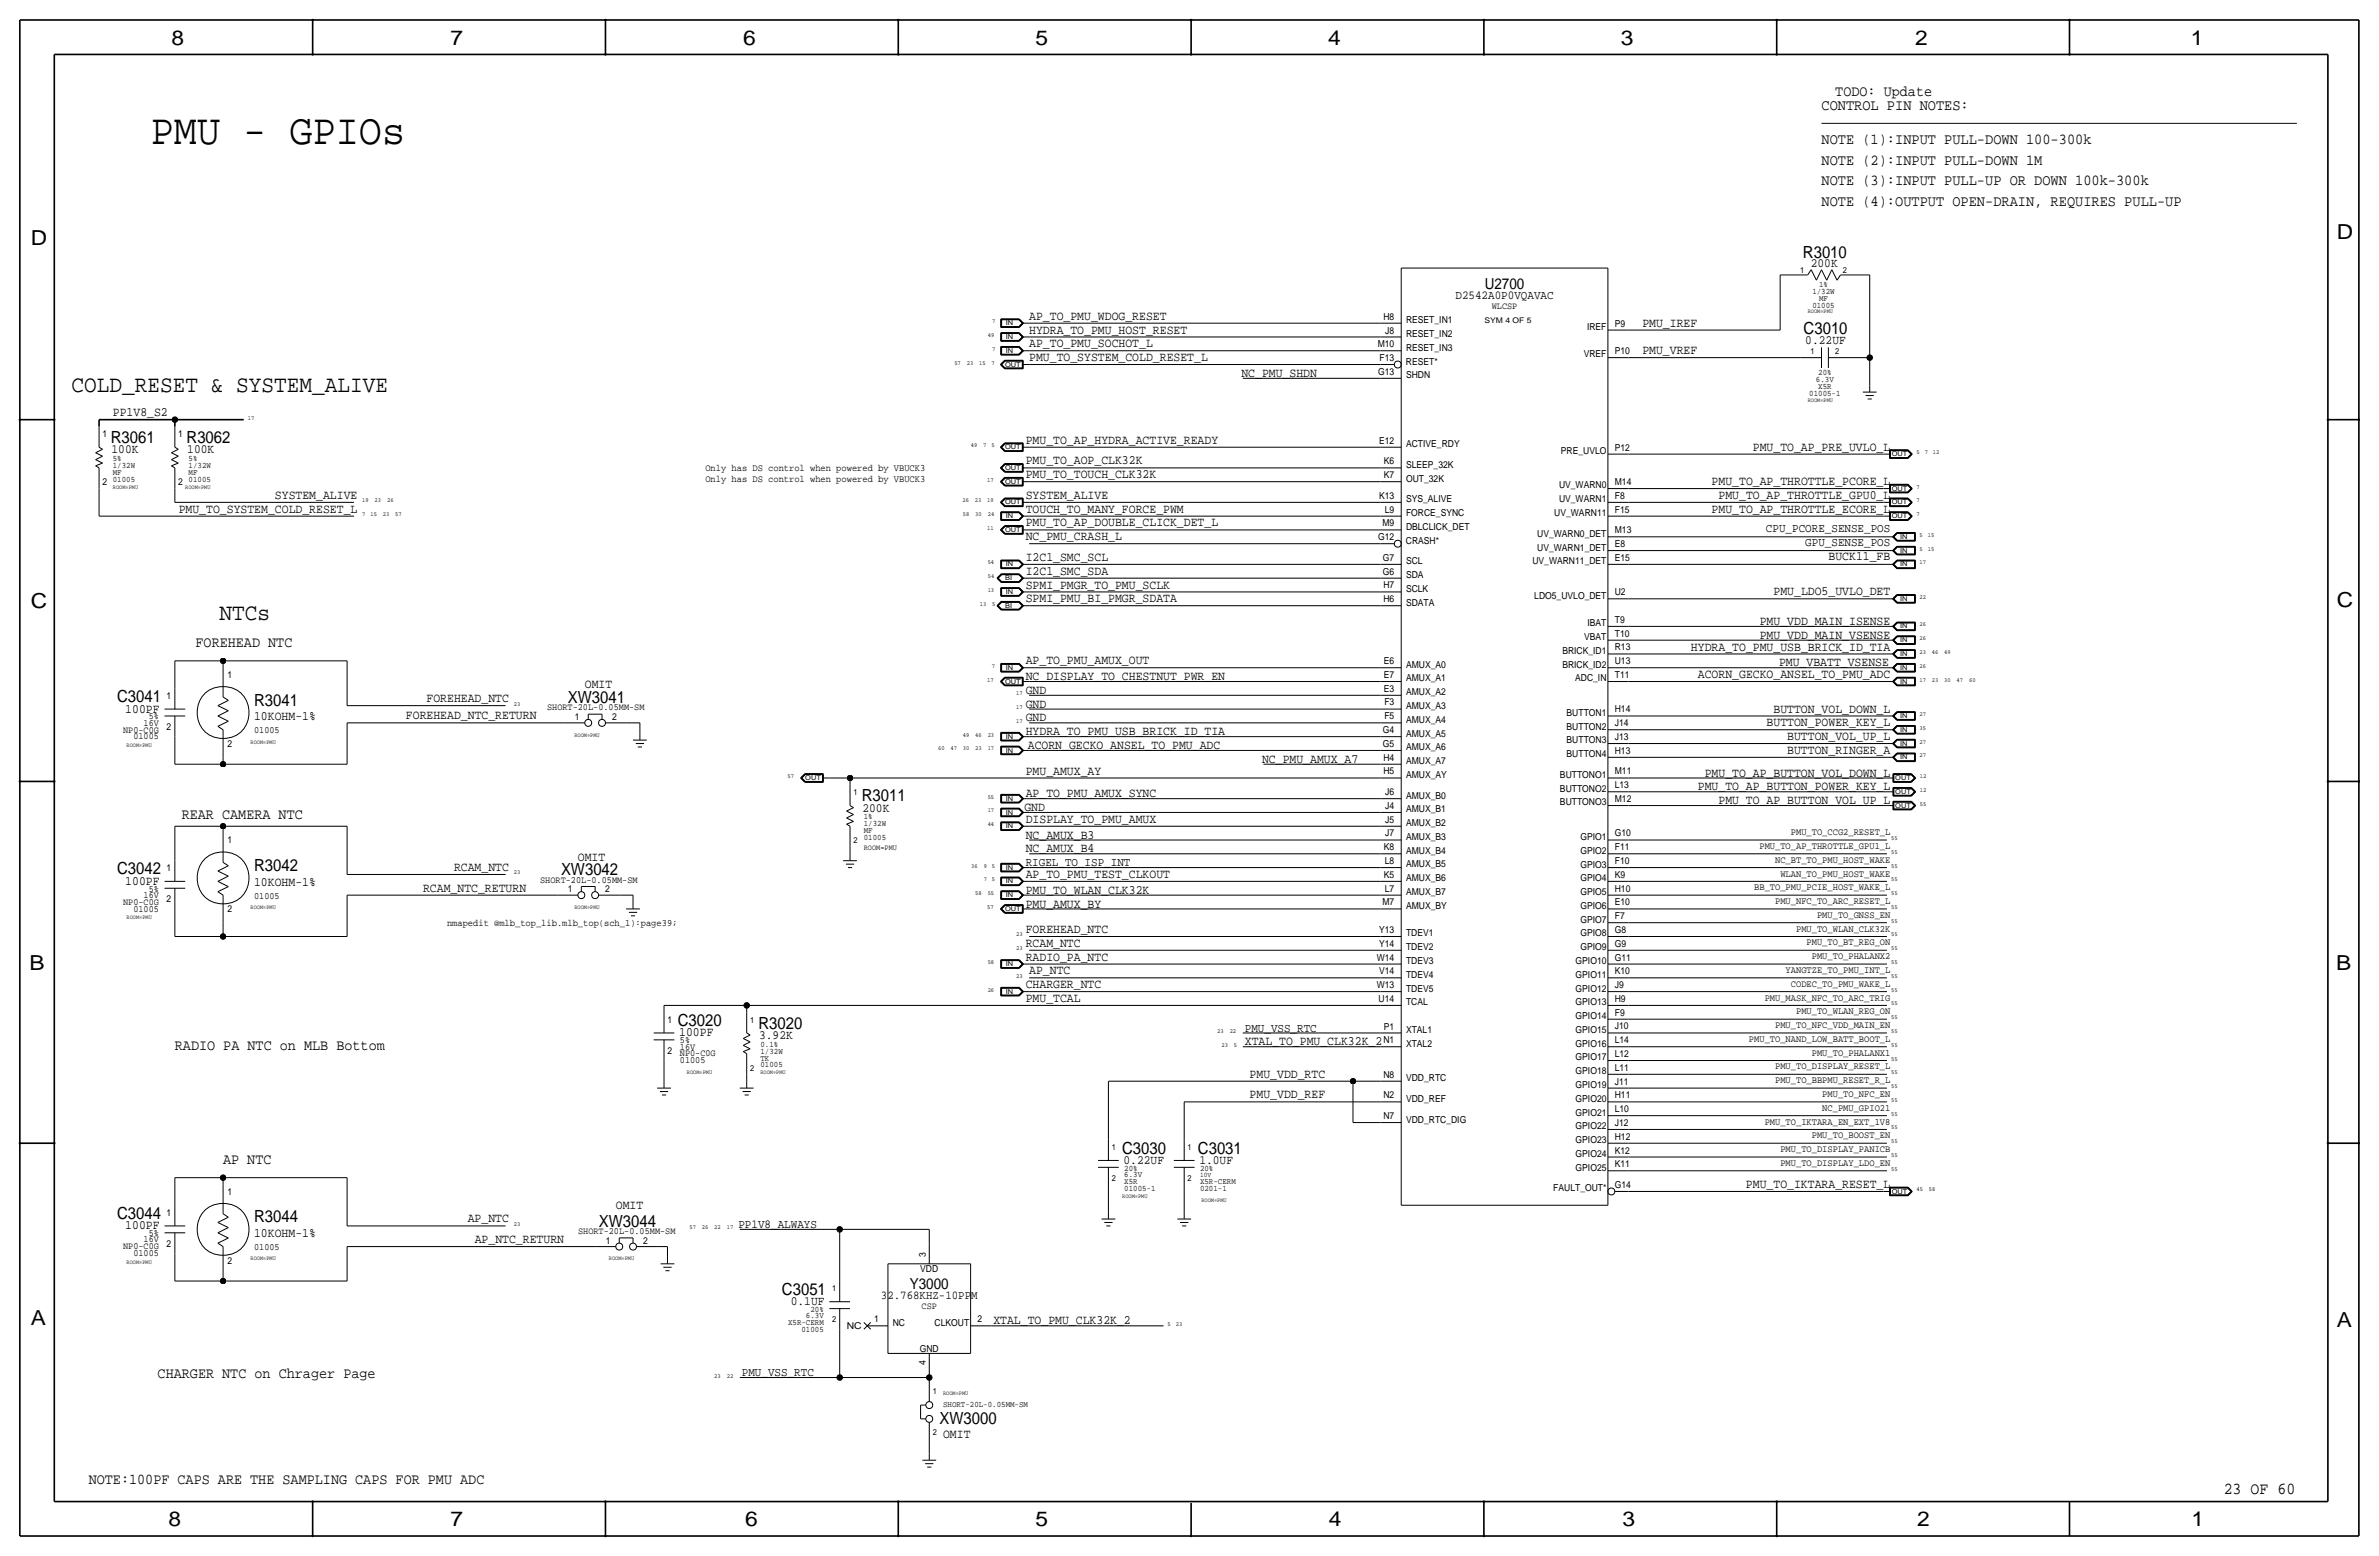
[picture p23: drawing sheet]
<svg xmlns="http://www.w3.org/2000/svg" width="877mm" height="574mm" viewBox="0 0 877 574" stroke-linecap="round" stroke-linejoin="round" font-family="sans-serif">
<defs><g id="words">
<text font-size="15.9" x="55.6" y="53.1">PMU - GPIOs</text>
<g font-size="8.7">
<text x="26.4" y="144.5">COLD_RESET &amp; SYSTEM_ALIVE</text>
<text x="81" y="228.3">NTCs</text>
</g>
<g font-size="7.6">
<text x="63.2" y="16.5">8</text>
<text x="166.1" y="16.5">7</text>
<text x="274" y="16.5">6</text>
<text x="381.7" y="16.5">5</text>
<text x="489.7" y="16.5">4</text>
<text x="597.6" y="16.5">3</text>
<text x="706.1" y="16.5">2</text>
<text x="807.7" y="16.5">1</text>
<text x="861.5" y="88.1">D</text>
<text x="11.4" y="90.4">D</text>
<text x="11.4" y="224.3">C</text>
<text x="861.5" y="223.8">C</text>
<text x="10.8" y="357.6">B</text>
<text x="861.3" y="357.4">B</text>
<text x="11.3" y="488.4">A</text>
<text x="861.5" y="489.2">A</text>
<text x="62.2" y="562.6">8</text>
<text x="166" y="562.6">7</text>
<text x="274.8" y="562.6">6</text>
<text x="381.7" y="562.6">5</text>
<text x="489.9" y="562.6">4</text>
<text x="598.1" y="562.6">3</text>
<text x="706.8" y="562.6">2</text>
<text x="807.9" y="562.6">1</text>
</g>
<g font-size="6.2">
<text x="664.7" y="95">R3010</text>
<text x="664.9" y="122.9">C3010</text>
<text x="40.8" y="163.3">R3061</text>
<text x="68.8" y="163.3">R3062</text>
<text x="43.2" y="258.8">C3041</text>
<text x="93.7" y="260.1">R3041</text>
<text x="209.4" y="259.1">XW3041</text>
<text x="317.7" y="295.4">R3011</text>
<text x="43.2" y="322.3">C3042</text>
<text x="93.7" y="321.1">R3042</text>
<text x="206.8" y="322.6">XW3042</text>
<text x="249.9" y="378.2">C3020</text>
<text x="279.6" y="379.2">R3020</text>
<text x="413.7" y="425.2">C3030</text>
<text x="441.7" y="425.2">C3031</text>
<text x="43.2" y="449.3">C3044</text>
<text x="93.7" y="450.6">R3044</text>
<text x="220.8" y="452.1">XW3044</text>
<text x="288.3" y="477.3">C3051</text>
<text x="346.4" y="524.9">XW3000</text>
<text x="819.8" y="550.8">23 OF 60</text>
</g>
<g font-size="5.6">
<text x="676.6" y="35.3">TODO: Update</text>
<text x="671.5" y="40.4">CONTROL PIN NOTES:</text>
<text x="671.5" y="53.1">NOTE (1):INPUT PULL-DOWN 100-300k</text>
<text x="671.5" y="60.7">NOTE (2):INPUT PULL-DOWN 1M</text>
<text x="671.5" y="68.3">NOTE (3):INPUT PULL-UP OR DOWN 100k-300k</text>
<text x="671.5" y="75.9">NOTE (4):OUTPUT OPEN-DRAIN, REQUIRES PULL-UP</text>
<text x="547.4" y="106.4">U2700</text>
<text x="72.1" y="238.5">FOREHEAD NTC</text>
<text x="67" y="302">REAR CAMERA NTC</text>
<text x="64.5" y="387.1">RADIO PA NTC on MLB Bottom</text>
<text x="82.2" y="429">AP NTC</text>
<text x="335.4" y="475">Y3000</text>
<text x="58.1" y="507.7">CHARGER NTC on Chrager Page</text>
<text x="32.7" y="547.1">NOTE:100PF CAPS ARE THE SAMPLING CAPS FOR PMU ADC</text>
</g>
<g font-size="4.7">
<text x="667.6" y="98.5">200K</text>
<text x="379.4" y="117.9">AP_TO_PMU_WDOG_RESET</text>
<text x="379.4" y="122.9">HYDRA_TO_PMU_HOST_RESET</text>
<text x="605.5" y="120.4">PMU_IREF</text>
<text x="379.4" y="128">AP_TO_PMU_SOCHOT_L</text>
<text x="605.5" y="130.6">PMU_VREF</text>
<text x="665.6" y="126.7">0.22UF</text>
<text x="379.4" y="133.1">PMU_TO_SYSTEM_COLD_RESET_L</text>
<text x="457.7" y="138.9">NC_PMU_SHDN</text>
<text x="41.6" y="153.4">PP1V8_S2</text>
<text x="41.1" y="167.1">100K</text>
<text x="69" y="167.1">100K</text>
<text x="378.2" y="163.6">PMU_TO_AP_HYDRA_ACTIVE_READY</text>
<text x="646.2" y="166.1">PMU_TO_AP_PRE_UVLO_L</text>
<text x="378.2" y="171.2">PMU_TO_AOP_CLK32K</text>
<text x="378.2" y="176.3">PMU_TO_TOUCH_CLK32K</text>
<text x="631" y="178.8">PMU_TO_AP_THROTTLE_PCORE_L</text>
<text x="101.4" y="183.9">SYSTEM_ALIVE</text>
<text x="378.2" y="183.9">SYSTEM_ALIVE</text>
<text x="633.6" y="183.9">PMU_TO_AP_THROTTLE_GPU0_L</text>
<text x="65.9" y="189">PMU_TO_SYSTEM_COLD_RESET_L</text>
<text x="378.2" y="189">TOUCH_TO_MANY_FORCE_PWM</text>
<text x="631" y="189">PMU_TO_AP_THROTTLE_ECORE_L</text>
<text x="378.2" y="194.1">PMU_TO_AP_DOUBLE_CLICK_DET_L</text>
<text x="378.2" y="199.1">NC_PMU_CRASH_L</text>
<text x="378.2" y="206.8">I2C1_SMC_SCL</text>
<text x="674.1" y="206.2">BUCK11_FB</text>
<text x="378.2" y="211.8">I2C1_SMC_SDA</text>
<text x="378.2" y="222">SPMI_PMU_BI_PMGR_SDATA</text>
<text x="378.2" y="216.9">SPMI_PMGR_TO_PMU_SCLK</text>
<text x="653.8" y="219.5">PMU_LDO5_UVLO_DET</text>
<text x="648.8" y="230.4">PMU_VDD_MAIN_ISENSE</text>
<text x="623.4" y="239.8">HYDRA_TO_PMU_USB_BRICK_ID_TIA</text>
<text x="648.8" y="235.5">PMU_VDD_MAIN_VSENSE</text>
<text x="378.2" y="244.9">AP_TO_PMU_AMUX_OUT</text>
<text x="655.9" y="245.6">PMU_VBATT_VSENSE</text>
<text x="378.2" y="250.7">NC_DISPLAY_TO_CHESTNUT_PWR_EN</text>
<text x="626" y="249.9">ACORN_GECKO_ANSEL_TO_PMU_ADC</text>
<text x="215.6" y="253.7">OMIT</text>
<text x="378.2" y="255.8">GND</text>
<text x="46.2" y="262.6">100PF</text>
<text x="157.2" y="258.8">FOREHEAD_NTC</text>
<text x="378.2" y="260.9">GND</text>
<text x="653.8" y="262.6">BUTTON_VOL_DOWN_L</text>
<text x="93.7" y="265.5">10KOHM-1%</text>
<text x="149.7" y="265.2">FOREHEAD_NTC_RETURN</text>
<text x="378.2" y="265.9">GND</text>
<text x="651.3" y="267.7">BUTTON_POWER_KEY_L</text>
<text x="378.2" y="271">HYDRA_TO_PMU_USB_BRICK_ID_TIA</text>
<text x="658.9" y="272.8">BUTTON_VOL_UP_L</text>
<text x="378.9" y="276.1">ACORN_GECKO_ANSEL_TO_PMU_ADC</text>
<text x="465.3" y="281.2">NC_PMU_AMUX_A7</text>
<text x="658.9" y="277.9">BUTTON_RINGER_A</text>
<text x="378.1" y="285.5">PMU_AMUX_AY</text>
<text x="628.5" y="286.3">PMU_TO_AP_BUTTON_VOL_DOWN_L</text>
<text x="378.1" y="293.9">AP_TO_PMU_AMUX_SYNC</text>
<text x="626" y="291.3">PMU_TO_AP_BUTTON_POWER_KEY_L</text>
<text x="318" y="299.2">200K</text>
<text x="377.6" y="299">GND</text>
<text x="633.6" y="296.4">PMU_TO_AP_BUTTON_VOL_UP_L</text>
<text x="378.2" y="303.3">DISPLAY_TO_PMU_AMUX</text>
<text x="378.2" y="309.1">NC_AMUX_B3</text>
<text x="213.1" y="317.2">OMIT</text>
<text x="378.2" y="314.2">NC_AMUX_B4</text>
<text x="167.4" y="321.1">RCAM_NTC</text>
<text x="378.2" y="323.6">AP_TO_PMU_TEST_CLKOUT</text>
<text x="46.2" y="326.1">100PF</text>
<text x="93.7" y="326.4">10KOHM-1%</text>
<text x="156" y="328.7">RCAM_NTC_RETURN</text>
<text x="378.2" y="329.4">PMU_TO_WLAN_CLK32K</text>
<text x="378.1" y="334.5">PMU_AMUX_BY</text>
<text x="378.1" y="343.9">FOREHEAD_NTC</text>
<text x="378.1" y="349">RCAM_NTC</text>
<text x="378.1" y="354.1">RADIO_PA_NTC</text>
<text x="379.4" y="359.2">AP_NTC</text>
<text x="378.2" y="364.2">CHARGER_NTC</text>
<text x="378.2" y="369.3">PMU_TCAL</text>
<text x="250.4" y="382">100PF</text>
<text x="279.9" y="383">3.92K</text>
<text x="458.9" y="385.3">XTAL_TO_PMU_CLK32K_2</text>
<text x="460.7" y="397.3">PMU_VDD_RTC</text>
<text x="460.7" y="404.9">PMU_VDD_REF</text>
<text x="414.2" y="429">0.22UF</text>
<text x="442.2" y="429">1.0UF</text>
<text x="643.7" y="437.9">PMU_TO_IKTARA_RESET_L</text>
<text x="227" y="445.5">OMIT</text>
<text x="46.2" y="453.1">100PF</text>
<text x="93.7" y="456">10KOHM-1%</text>
<text x="172.4" y="450.6">AP_NTC</text>
<text x="175" y="458.2">AP_NTC_RETURN</text>
<text x="291.5" y="481.1">0.1UF</text>
<text x="366.2" y="488.2">XTAL_TO_PMU_CLK32K_2</text>
<text x="347.7" y="530">OMIT</text>
</g>
<g font-size="4.5">
<text x="536.6" y="110.2">D2542A0P0VQAVAC</text>
<text x="651.1" y="196.1">CPU_PCORE_SENSE_POS</text>
<text x="665.5" y="201.2">GPU_SENSE_POS</text>
<text x="378.2" y="319.3">RIGEL_TO_ISP_INT</text>
<text x="458.9" y="380.2">PMU_VSS_RTC</text>
<text x="272.2" y="452.6">PP1V8_ALWAYS</text>
<text x="273.5" y="507.2">PMU_VSS_RTC</text>
</g>
<text font-size="4.4" x="324.8" y="478.8">32.768KHZ-10PPM</text>
<g font-size="3.6">
<text x="260" y="173.7">Only has DS control when powered by VBUCK3</text>
<text x="260" y="177.5">Only has DS control when powered by VBUCK3</text>
<text x="660.2" y="307.8">PMU_TO_CCG2_RESET_L</text>
<text x="648.6" y="312.9">PMU_TO_AP_THROTTLE_GPU1_L</text>
<text x="654.4" y="318">NC_BT_TO_PMU_HOST_WAKE</text>
<text x="656.4" y="323.1">WLAN_TO_PMU_HOST_WAKE</text>
<text x="646.7" y="328.2">BB_TO_PMU_PCIE_HOST_WAKE_L</text>
<text x="654.4" y="333.2">PMU_NFC_TO_ARC_RESET_L</text>
<text x="164.8" y="341.4">nmapedit @mlb_top_lib.mlb_top(sch_1):page39;</text>
<text x="669.9" y="338.3">PMU_TO_GNSS_EN</text>
<text x="662.2" y="343.4">PMU_TO_WLAN_CLK32K</text>
<text x="666" y="348.5">PMU_TO_BT_REG_ON</text>
<text x="668" y="353.6">PMU_TO_PHALANX2</text>
<text x="658.3" y="358.6">YANGTZE_TO_PMU_INT_L</text>
<text x="660.2" y="363.7">CODEC_TO_PMU_WAKE_L</text>
<text x="650.6" y="368.8">PMU_MASK_NFC_TO_ARC_TRIG</text>
<text x="662.2" y="373.9">PMU_TO_WLAN_REG_ON</text>
<text x="654.4" y="379">PMU_TO_NFC_VDD_MAIN_EN</text>
<text x="644.8" y="384">PMU_TO_NAND_LOW_BATT_BOOT_L</text>
<text x="668" y="389.1">PMU_TO_PHALANX1</text>
<text x="654.4" y="394.2">PMU_TO_DISPLAY_RESET_L</text>
<text x="654.4" y="399.3">PMU_TO_BBPMU_RESET_R_L</text>
<text x="671.8" y="404.4">PMU_TO_NFC_EN</text>
<text x="671.8" y="409.4">NC_PMU_GPIO21</text>
<text x="650.6" y="414.5">PMU_TO_IKTARA_EN_EXT_1V8</text>
<text x="668" y="419.6">PMU_TO_BOOST_EN</text>
<text x="656.4" y="424.7">PMU_TO_DISPLAY_PANICB</text>
<text x="656.4" y="429.8">PMU_TO_DISPLAY_LDO_EN</text>
</g>
<g font-size="3.5">
<text x="510" y="117.8">H8</text>
<text x="518.4" y="119.1">RESET_IN1</text>
<text x="550" y="114">WLCSP</text>
<text x="510.7" y="122.9">J8</text>
<text x="518.4" y="124.1">RESET_IN2</text>
<text x="585.1" y="121.7">IREF</text>
<text x="595.3" y="120.4">P9</text>
<text x="507.9" y="128">M10</text>
<text x="518.4" y="129.2">RESET_IN3</text>
<text x="583.9" y="131.8">VREF</text>
<text x="595.3" y="130.6">P10</text>
<text x="508.6" y="133.1">F13</text>
<text x="518.3" y="134.4">RESET*</text>
<text x="508.1" y="138.2">G13</text>
<text x="518.4" y="139.4">SHDN</text>
<text x="37.8" y="161">1</text>
<text x="65.7" y="161">1</text>
<text x="508.4" y="163.5">E12</text>
<text x="518.4" y="164.8">ACTIVE_RDY</text>
<text x="575.5" y="167.4">PRE_UVLO</text>
<text x="595.3" y="166.1">P12</text>
<text x="510.2" y="171.2">K6</text>
<text x="518.4" y="172.5">SLEEP_32K</text>
<text x="37.8" y="178.8">2</text>
<text x="65.7" y="178.8">2</text>
<text x="510.2" y="176.3">K7</text>
<text x="518.4" y="177.5">OUT_32K</text>
<text x="595.3" y="178.8">M14</text>
<text x="508.4" y="183.9">K13</text>
<text x="518.4" y="185.2">SYS_ALIVE</text>
<text x="574.8" y="185.1">UV_WARN1</text>
<text x="574.8" y="180">UV_WARN0</text>
<text x="595.3" y="183.9">F8</text>
<text x="510.5" y="188.9">L9</text>
<text x="518.4" y="190.2">FORCE_SYNC</text>
<text x="573" y="190.2">UV_WARN11</text>
<text x="595.3" y="189">F15</text>
<text x="509.7" y="194">M9</text>
<text x="518.4" y="195.3">DBLCLICK_DET</text>
<text x="566.7" y="197.9">UV_WARN0_DET</text>
<text x="595.3" y="196.6">M13</text>
<text x="508.1" y="199.1">G12</text>
<text x="518.3" y="200.4">CRASH*</text>
<text x="566.7" y="202.9">UV_WARN1_DET</text>
<text x="595.3" y="201.7">E8</text>
<text x="509.8" y="206.7">G7</text>
<text x="518.4" y="208">SCL</text>
<text x="565" y="208">UV_WARN11_DET</text>
<text x="595.3" y="206.8">E15</text>
<text x="509.8" y="211.8">G6</text>
<text x="518.4" y="213.1">SDA</text>
<text x="510" y="222">H6</text>
<text x="510" y="216.9">H7</text>
<text x="518.4" y="218.2">SCLK</text>
<text x="565.7" y="220.7">LDO5_UVLO_DET</text>
<text x="595.3" y="219.4">U2</text>
<text x="518.4" y="223.2">SDATA</text>
<text x="585.3" y="230.9">IBAT</text>
<text x="595.3" y="229.6">T9</text>
<text x="584" y="236">VBAT</text>
<text x="595.3" y="234.7">T10</text>
<text x="595.3" y="239.7">R13</text>
<text x="510.2" y="244.8">E6</text>
<text x="576" y="241">BRICK_ID1</text>
<text x="595.3" y="244.8">U13</text>
<text x="83.9" y="249.9">1</text>
<text x="510.2" y="249.9">E7</text>
<text x="518.4" y="251.1">AMUX_A1</text>
<text x="518.4" y="246.1">AMUX_A0</text>
<text x="576" y="246.1">BRICK_ID2</text>
<text x="580.7" y="251.1">ADC_IN</text>
<text x="595.3" y="249.9">T11</text>
<text x="61.4" y="257.6">1</text>
<text x="510.2" y="255">E3</text>
<text x="518.4" y="256.2">AMUX_A2</text>
<text x="201.7" y="261.9">SHORT-20L-0.05MM-SM</text>
<text x="510.4" y="260">F3</text>
<text x="518.4" y="261.3">AMUX_A3</text>
<text x="577.6" y="263.9">BUTTON1</text>
<text x="595.3" y="262.6">H14</text>
<text x="53" y="267.5">16V</text>
<text x="54.8" y="265.2">5%</text>
<text x="61.4" y="269">2</text>
<text x="211.9" y="265.4">1</text>
<text x="225.6" y="265.4">2</text>
<text x="510.4" y="265.1">F5</text>
<text x="518.4" y="266.4">AMUX_A4</text>
<text x="577.6" y="268.9">BUTTON2</text>
<text x="595.3" y="267.7">J14</text>
<text x="45.4" y="270">NP0-C0G</text>
<text x="49.2" y="272.5">01005</text>
<text x="83.9" y="275.3">2</text>
<text x="93.7" y="270.3">01005</text>
<text x="509.8" y="275.3">G5</text>
<text x="509.8" y="270.2">G4</text>
<text x="518.4" y="271.5">AMUX_A5</text>
<text x="577.6" y="274">BUTTON3</text>
<text x="595.3" y="272.8">J13</text>
<text x="510" y="280.4">H4</text>
<text x="518.4" y="281.6">AMUX_A7</text>
<text x="518.4" y="276.6">AMUX_A6</text>
<text x="577.6" y="279.1">BUTTON4</text>
<text x="595.3" y="277.9">H13</text>
<text x="510" y="285.4">H5</text>
<text x="518.4" y="286.7">AMUX_AY</text>
<text x="575.1" y="286.7">BUTTONO1</text>
<text x="595.3" y="285.5">M11</text>
<text x="510.7" y="293.1">J6</text>
<text x="575.1" y="291.8">BUTTONO2</text>
<text x="595.3" y="290.5">L13</text>
<text x="510.7" y="298.1">J4</text>
<text x="518.4" y="299.4">AMUX_B1</text>
<text x="518.4" y="294.3">AMUX_B0</text>
<text x="575.1" y="296.9">BUTTONO3</text>
<text x="595.3" y="295.6">M12</text>
<text x="510.7" y="303.2">J5</text>
<text x="518.4" y="304.5">AMUX_B2</text>
<text x="83.9" y="310.9">1</text>
<text x="510.7" y="308.3">J7</text>
<text x="518.4" y="309.6">AMUX_B3</text>
<text x="582.6" y="309.6">GPIO1</text>
<text x="595.3" y="308.3">G10</text>
<text x="510.2" y="313.4">K8</text>
<text x="518.4" y="314.7">AMUX_B4</text>
<text x="582.6" y="314.7">GPIO2</text>
<text x="595.3" y="313.4">F11</text>
<text x="61.4" y="321.1">1</text>
<text x="510.2" y="323.6">K5</text>
<text x="510.5" y="318.5">L8</text>
<text x="518.4" y="319.7">AMUX_B5</text>
<text x="582.6" y="319.8">GPIO3</text>
<text x="595.3" y="323.6">K9</text>
<text x="595.3" y="318.5">F10</text>
<text x="54.8" y="328.7">5%</text>
<text x="199.2" y="325.4">SHORT-20L-0.05MM-SM</text>
<text x="209.4" y="328.9">1</text>
<text x="223.1" y="328.9">2</text>
<text x="510.5" y="328.6">L7</text>
<text x="518.4" y="329.9">AMUX_B7</text>
<text x="518.4" y="324.8">AMUX_B6</text>
<text x="582.6" y="329.9">GPIO5</text>
<text x="582.6" y="324.8">GPIO4</text>
<text x="595.3" y="328.6">H10</text>
<text x="45.4" y="333.5">NP0-C0G</text>
<text x="53" y="331">16V</text>
<text x="61.4" y="332.5">2</text>
<text x="93.7" y="331.2">01005</text>
<text x="509.7" y="333.7">M7</text>
<text x="518.4" y="335">AMUX_BY</text>
<text x="582.6" y="335">GPIO6</text>
<text x="595.3" y="333.7">E10</text>
<text x="49.2" y="336">01005</text>
<text x="83.9" y="336.3">2</text>
<text x="582.6" y="340.1">GPIO7</text>
<text x="595.3" y="338.8">F7</text>
<text x="508.4" y="343.9">Y13</text>
<text x="518.4" y="345.2">TDEV1</text>
<text x="582.6" y="345.2">GPIO8</text>
<text x="595.3" y="343.9">G8</text>
<text x="508.4" y="349">Y14</text>
<text x="518.4" y="350.3">TDEV2</text>
<text x="582.6" y="350.3">GPIO9</text>
<text x="595.3" y="349">G9</text>
<text x="507.6" y="354.1">W14</text>
<text x="508.4" y="359.1">V14</text>
<text x="518.4" y="355.3">TDEV3</text>
<text x="580.9" y="355.3">GPIO10</text>
<text x="595.3" y="359.1">K10</text>
<text x="595.3" y="354">G11</text>
<text x="507.6" y="364.2">W13</text>
<text x="518.4" y="365.5">TDEV5</text>
<text x="518.4" y="360.4">TDEV4</text>
<text x="580.9" y="365.5">GPIO12</text>
<text x="580.9" y="360.4">GPIO11</text>
<text x="595.3" y="364.2">J9</text>
<text x="508.3" y="369.3">U14</text>
<text x="518.4" y="370.6">TCAL</text>
<text x="580.9" y="370.5">GPIO13</text>
<text x="595.3" y="369.3">H9</text>
<text x="246.1" y="376.9">1</text>
<text x="580.9" y="375.6">GPIO14</text>
<text x="595.3" y="374.4">F9</text>
<text x="510.2" y="379.5">P1</text>
<text x="518.4" y="380.7">XTAL1</text>
<text x="580.9" y="380.7">GPIO15</text>
<text x="595.3" y="379.5">J10</text>
<text x="246.1" y="388.4">2</text>
<text x="250.6" y="386.8">16V</text>
<text x="250.6" y="389.4">NP0-C0G</text>
<text x="250.6" y="384.6">5%</text>
<text x="510" y="384.6">N1</text>
<text x="518.4" y="385.8">XTAL2</text>
<text x="580.9" y="385.8">GPIO16</text>
<text x="595.3" y="389.6">L12</text>
<text x="595.3" y="384.5">L14</text>
<text x="250.6" y="391.9">01005</text>
<text x="580.9" y="396">GPIO18</text>
<text x="580.9" y="390.9">GPIO17</text>
<text x="595.3" y="394.7">L11</text>
<text x="510" y="397.3">N8</text>
<text x="518.4" y="398.5">VDD_RTC</text>
<text x="580.9" y="401">GPIO19</text>
<text x="595.3" y="399.8">J11</text>
<text x="510" y="404.9">N2</text>
<text x="518.4" y="406.1">VDD_REF</text>
<text x="580.9" y="406.1">GPIO20</text>
<text x="595.3" y="404.9">H11</text>
<text x="510" y="412.5">N7</text>
<text x="518.4" y="413.8">VDD_RTC_DIG</text>
<text x="580.9" y="411.2">GPIO21</text>
<text x="595.3" y="409.9">L10</text>
<text x="580.9" y="416.3">GPIO22</text>
<text x="595.3" y="415">J12</text>
<text x="580.9" y="421.4">GPIO23</text>
<text x="595.3" y="425.2">K12</text>
<text x="595.3" y="420.1">H12</text>
<text x="580.9" y="431.5">GPIO25</text>
<text x="580.9" y="426.4">GPIO24</text>
<text x="595.3" y="430.3">K11</text>
<text x="595.3" y="437.9">G14</text>
<text x="83.9" y="440.4">1</text>
<text x="572.7" y="439.1">FAULT_OUT*</text>
<text x="61.4" y="448.1">1</text>
<text x="54.8" y="455.7">5%</text>
<text x="213.1" y="454.9">SHORT-20L-0.05MM-SM</text>
<text x="45.4" y="460.5">NP0-C0G</text>
<text x="53" y="458">16V</text>
<text x="61.4" y="459.5">2</text>
<text x="93.7" y="460.8">01005</text>
<text x="223.4" y="458.5">1</text>
<text x="237.1" y="458.5">2</text>
<text x="49.2" y="463">01005</text>
<text x="83.9" y="465.8">2</text>
<text x="341.3" y="463.3" transform="rotate(-90 341.3 463.3)">3</text>
<text x="339.3" y="468.9">VDD</text>
<text x="339.8" y="482.6">CSP</text>
<text x="312.2" y="490">NC</text>
<text x="322.3" y="487.4">1</text>
<text x="329.1" y="488.7">NC</text>
<text x="344.5" y="488.7">CLKOUT</text>
<text x="360.4" y="487.4">2</text>
<text x="339.1" y="498.3">GND</text>
<text x="341.3" y="503.1" transform="rotate(-90 341.3 503.1)">4</text>
</g>
<g font-size="3.1">
<text x="663.6" y="100.6">1</text>
<text x="679.4" y="100.6">2</text>
<text x="670.6" y="105.9">1%</text>
<text x="668.2" y="108.5">1/32W</text>
<text x="668.2" y="113.5">01005</text>
<text x="670.6" y="111">MF</text>
<text x="667.5" y="130.6">1</text>
<text x="676.6" y="130.6">2</text>
<text x="669.5" y="140.7">6.3V</text>
<text x="670.3" y="138.2">20%</text>
<text x="670.3" y="143.3">X5R</text>
<text x="667" y="145.8">01005-1</text>
<text x="41.6" y="169.9">5%</text>
<text x="41.6" y="172.5">1/32W</text>
<text x="69.5" y="169.9">5%</text>
<text x="69.5" y="172.5">1/32W</text>
<text x="41.6" y="175">MF</text>
<text x="41.6" y="177.5">01005</text>
<text x="69.5" y="175">MF</text>
<text x="69.5" y="177.5">01005</text>
<text x="314.7" y="293.1">1</text>
<text x="318.5" y="302">1%</text>
<text x="318.5" y="304.5">1/32W</text>
<text x="314.7" y="310.9">2</text>
<text x="318.5" y="307.1">MF</text>
<text x="318.5" y="309.6">01005</text>
<text x="276.6" y="376.9">1</text>
<text x="280.4" y="388.4">1/32W</text>
<text x="280.4" y="385.8">0.1%</text>
<text x="276.6" y="394.7">2</text>
<text x="280.4" y="390.9">TK</text>
<text x="280.4" y="393.4">01005</text>
<text x="409.9" y="423.9">1</text>
<text x="437.8" y="423.9">1</text>
<text x="414.5" y="431.5">20%</text>
<text x="442.4" y="431.5">20%</text>
<text x="409.9" y="435.4">2</text>
<text x="414.5" y="433.8">6.3V</text>
<text x="414.5" y="436.4">X5R</text>
<text x="437.8" y="435.4">2</text>
<text x="442.4" y="436.4">X5R-CERM</text>
<text x="414.5" y="438.9">01005-1</text>
<text x="442.4" y="438.9">0201-1</text>
<text x="306.8" y="476">1</text>
<text x="297.1" y="485.9">6.3V</text>
<text x="298.8" y="483.6">20%</text>
<text x="290.5" y="488.4">X5R-CERM</text>
<text x="295.5" y="491">01005</text>
<text x="306.8" y="487.4">2</text>
<text x="343.9" y="513.6">1</text>
<text x="347.7" y="518.7">SHORT-20L-0.05MM-SM</text>
<text x="343.9" y="528.9">2</text>
</g>
<g font-size="2.9">
<text x="547.3" y="119">SYM 4 OF 5</text>
<text x="318.5" y="313.4">ROOM=PMU</text>
</g>
<text font-size="2.6" x="442.4" y="433.8">10V</text>
<g font-size="2.5">
<text x="370.8" y="119.9">IN</text>
<text x="370.8" y="125">IN</text>
<text x="370.8" y="130">IN</text>
<text x="370.5" y="135.1">OUT</text>
<text x="370.5" y="165.6">OUT</text>
<text x="370.5" y="173.2">OUT</text>
<text x="697.4" y="168.1">OUT</text>
<text x="370.5" y="178.3">OUT</text>
<text x="370.5" y="185.9">OUT</text>
<text x="697.4" y="185.9">OUT</text>
<text x="697.4" y="180.8">OUT</text>
<text x="370.8" y="191">IN</text>
<text x="697.4" y="191">OUT</text>
<text x="370.5" y="196.1">OUT</text>
<text x="700.5" y="203.7">IN</text>
<text x="700.5" y="198.6">IN</text>
<text x="370.8" y="208.8">IN</text>
<text x="700.5" y="208.8">IN</text>
<text x="370.5" y="213.9">BI</text>
<text x="370.8" y="218.9">IN</text>
<text x="700.5" y="221.5">IN</text>
<text x="370.5" y="224">BI</text>
<text x="700.5" y="231.6">IN</text>
<text x="700.5" y="236.7">IN</text>
<text x="700.5" y="241.8">IN</text>
<text x="370.5" y="252">OUT</text>
<text x="370.8" y="246.9">IN</text>
<text x="700.5" y="246.9">IN</text>
<text x="700.5" y="252">IN</text>
<text x="700.5" y="269.7">IN</text>
<text x="700.5" y="264.7">IN</text>
<text x="370.8" y="272.3">IN</text>
<text x="700.5" y="274.8">IN</text>
<text x="370.8" y="277.4">IN</text>
<text x="700.5" y="279.9">IN</text>
<text x="296.9" y="287.5">OUT</text>
<text x="698.7" y="287.5">OUT</text>
<text x="698.7" y="292.6">OUT</text>
<text x="370.8" y="295.1">IN</text>
<text x="698.7" y="297.7">OUT</text>
<text x="370.8" y="300.2">IN</text>
<text x="370.8" y="305.3">IN</text>
<text x="370.8" y="320.5">IN</text>
<text x="370.8" y="325.6">IN</text>
<text x="370.5" y="335.8">OUT</text>
<text x="370.8" y="330.7">IN</text>
<text x="370.8" y="356.1">IN</text>
<text x="370.8" y="366.3">IN</text>
<text x="697.4" y="439.9">OUT</text>
</g>
<g font-size="2.3">
<text x="365.7" y="119.1">7</text>
<text x="364.1" y="124.2">49</text>
<text x="365.7" y="129.3">7</text>
<text x="351.8" y="134.4">57</text>
<text x="356.4" y="134.4">23</text>
<text x="361" y="134.4">15</text>
<text x="365.6" y="134.4">7</text>
<text x="91.4" y="154.7">17</text>
<text x="357.9" y="164.8">49</text>
<text x="362.5" y="164.8">7</text>
<text x="365.6" y="164.8">5</text>
<text x="706.5" y="167.4">5</text>
<text x="709.6" y="167.4">7</text>
<text x="712.6" y="167.4">12</text>
<text x="364" y="177.5">17</text>
<text x="133.6" y="185.2">19</text>
<text x="138.1" y="185.2">23</text>
<text x="142.7" y="185.2">26</text>
<text x="354.8" y="185.2">26</text>
<text x="359.4" y="185.2">23</text>
<text x="364" y="185.2">19</text>
<text x="706.5" y="185.2">7</text>
<text x="706.5" y="180.1">7</text>
<text x="133.6" y="190.2">7</text>
<text x="136.6" y="190.2">15</text>
<text x="141.2" y="190.2">23</text>
<text x="145.7" y="190.2">57</text>
<text x="355" y="190.3">58</text>
<text x="359.6" y="190.3">30</text>
<text x="364.1" y="190.3">24</text>
<text x="706.5" y="190.2">7</text>
<text x="364" y="195.3">11</text>
<text x="707.6" y="197.9">5</text>
<text x="710.7" y="197.9">15</text>
<text x="707.6" y="202.9">5</text>
<text x="710.7" y="202.9">15</text>
<text x="364.1" y="208">54</text>
<text x="707.6" y="208">17</text>
<text x="364.2" y="213.1">54</text>
<text x="364.1" y="218.2">13</text>
<text x="707.6" y="220.7">22</text>
<text x="361.2" y="223.3">13</text>
<text x="365.8" y="223.3">5</text>
<text x="707.6" y="230.9">26</text>
<text x="707.6" y="236">26</text>
<text x="707.6" y="241">23</text>
<text x="712.2" y="241">46</text>
<text x="716.8" y="241">49</text>
<text x="364" y="251.2">17</text>
<text x="365.7" y="246.1">7</text>
<text x="707.6" y="251.2">17</text>
<text x="707.6" y="246.1">26</text>
<text x="712.2" y="251.2">23</text>
<text x="716.8" y="251.2">30</text>
<text x="721.4" y="251.2">47</text>
<text x="725.9" y="251.2">60</text>
<text x="374.6" y="256.3">17</text>
<text x="189.4" y="260.1">23</text>
<text x="374.6" y="261.4">17</text>
<text x="707.6" y="263.9">27</text>
<text x="374.6" y="266.4">17</text>
<text x="707.6" y="269">35</text>
<text x="355" y="271.5">49</text>
<text x="359.6" y="271.5">46</text>
<text x="364.1" y="271.5">23</text>
<text x="707.6" y="274.1">27</text>
<text x="345.8" y="276.6">60</text>
<text x="350.4" y="276.6">47</text>
<text x="355" y="276.6">30</text>
<text x="359.6" y="276.6">23</text>
<text x="364.1" y="276.6">17</text>
<text x="707.6" y="279.1">27</text>
<text x="290.3" y="286.8">57</text>
<text x="707.8" y="286.8">12</text>
<text x="707.8" y="291.8">12</text>
<text x="364.1" y="294.4">55</text>
<text x="364.1" y="299.5">17</text>
<text x="707.8" y="296.9">55</text>
<text x="364.1" y="304.5">44</text>
<text x="697.2" y="309.6">55</text>
<text x="697.2" y="314.7">55</text>
<text x="189.4" y="322.3">23</text>
<text x="358.1" y="319.8">36</text>
<text x="362.7" y="319.8">9</text>
<text x="365.7" y="319.8">5</text>
<text x="697.2" y="319.8">55</text>
<text x="359.6" y="329.9">58</text>
<text x="362.7" y="324.9">7</text>
<text x="364.1" y="329.9">55</text>
<text x="365.7" y="324.9">5</text>
<text x="697.2" y="329.9">55</text>
<text x="697.2" y="324.9">55</text>
<text x="364" y="335">57</text>
<text x="697.2" y="335">55</text>
<text x="697.2" y="340.1">55</text>
<text x="374.6" y="345.2">23</text>
<text x="697.2" y="345.2">55</text>
<text x="374.6" y="350.3">23</text>
<text x="697.2" y="350.3">55</text>
<text x="364.1" y="355.3">58</text>
<text x="697.2" y="355.3">55</text>
<text x="364.1" y="365.5">26</text>
<text x="374.6" y="360.4">23</text>
<text x="697.2" y="360.4">55</text>
<text x="697.2" y="365.5">55</text>
<text x="697.2" y="370.6">55</text>
<text x="697.2" y="375.7">55</text>
<text x="448.8" y="380.7">23</text>
<text x="453.3" y="380.7">22</text>
<text x="697.2" y="380.7">55</text>
<text x="450.3" y="385.8">23</text>
<text x="454.9" y="385.8">5</text>
<text x="697.2" y="385.8">55</text>
<text x="697.2" y="396">55</text>
<text x="697.2" y="390.9">55</text>
<text x="697.2" y="401.1">55</text>
<text x="697.2" y="406.1">55</text>
<text x="697.2" y="411.2">55</text>
<text x="697.2" y="416.3">55</text>
<text x="697.2" y="421.4">55</text>
<text x="697.2" y="431.5">55</text>
<text x="697.2" y="426.5">55</text>
<text x="706.5" y="439.2">45</text>
<text x="711.1" y="439.2">58</text>
<text x="189.4" y="451.9">23</text>
<text x="254.2" y="453.1">57</text>
<text x="258.8" y="453.1">26</text>
<text x="263.4" y="453.1">22</text>
<text x="267.9" y="453.1">17</text>
<text x="430.5" y="488.7">5</text>
<text x="433.5" y="488.7">23</text>
<text x="263.3" y="507.7">23</text>
<text x="267.9" y="507.7">22</text>
</g>
<g font-size="2.2">
<text x="666.4" y="115.3">ROOM=PMU</text>
<text x="666.4" y="148.3">ROOM=PMU</text>
<text x="41.6" y="180.1">ROOM=PMU</text>
<text x="68.3" y="180.1">ROOM=PMU</text>
<text x="46.7" y="275.3">ROOM=PMU</text>
<text x="92.4" y="274.1">ROOM=PMU</text>
<text x="211.8" y="271.5">ROOM=PMU</text>
<text x="92.4" y="335">ROOM=PMU</text>
<text x="211.8" y="335">ROOM=PMU</text>
<text x="46.7" y="338.8">ROOM=PMU</text>
<text x="253.3" y="396">ROOM=PMU</text>
<text x="280.4" y="396">ROOM=PMU</text>
<text x="413.7" y="441.7">ROOM=PMU</text>
<text x="442.9" y="443">ROOM=PMU</text>
<text x="46.7" y="465.8">ROOM=PMU</text>
<text x="92.4" y="464.6">ROOM=PMU</text>
<text x="224.5" y="464.6">ROOM=PMU</text>
<text x="347.7" y="514.3">ROOM=PMU</text>
</g>
</g></defs>
<g fill="none" stroke="#000" stroke-width=".37">
<path d="M671.5 45.5h175.3zM516.6 98.8h76.2zM516.6 98.8v345.4zM592.8 98.8v345.4zM667.7 99.4l1.9 3.9zM667.7 99.4l-1.3 1.9zM671.5 99.4l-1.9 3.9zM671.5 99.4l2 3.9zM675.3 99.4l-1.8 3.9zM675.3 99.4l2 3.9zM369 117.6v3.1zM369 117.6h6.8z"/>
<path d="M369.1 117.7h6.6zM369.1 117.7v2.9zM369.2 117.8h6.5zM369.2 117.8v2.7zM369.3 117.9h6.3zM369.3 117.9v2.5zM375.6 117.9l1.3 1.2zM375.7 117.8l1.3 1.3zM375.7 117.7l1.5 1.4zM375.8 117.6l1.5 1.5zM376.9 119.1l-1.3 1.3zM376.9 119.1h2.5z"/>
<path d="M379.4 119.1h129.6zM509 119.1h7.6zM656.3 101.3v20.4zM656.3 101.3h5.1zM661.4 101.3h5zM678.5 101.3h5.7zM678.5 101.3l-1.2 2zM684.2 101.3h5.1zM689.3 101.3v30.5zM368.8 134.4l1.6 1.5zM368.8 134.4l1.6-1.6zM369 134.4l1.4-1.5z"/>
<path d="M369 127.7v3.2zM369 130.9h6.8zM369 122.6v3.2zM369 125.8h6.8zM369 120.7h6.8zM369 127.7h6.8zM369 122.6h6.8zM369 134.4l1.4 1.4zM369.1 127.8h6.6zM369.1 122.7h6.6zM369.1 127.8v3zM369.1 130.8h6.6z"/>
<path d="M369.1 122.7v3zM369.1 125.7h6.6zM369.1 120.6h6.6zM369.1 134.4l1.4-1.4zM369.1 134.4l1.4 1.3zM369.2 127.9h6.5zM369.2 122.8h6.5zM369.2 127.9v2.8zM369.2 130.7h6.5zM369.2 122.8v2.8zM369.2 125.6h6.5zM369.2 120.5h6.5z"/>
<path d="M369.3 134.4l1.2 1.2zM369.3 128h6.3zM369.3 122.9h6.3zM369.3 128v2.6zM369.3 130.6h6.3zM369.3 122.9v2.6zM369.3 125.5h6.3zM369.3 120.4h6.3zM370.4 132.8h6.8zM370.4 135.9h6.8zM370.4 135.8h6.7zM370.4 132.9h6.7z"/>
<path d="M370.5 135.7h6.5zM370.5 133h6.5zM370.5 133.1h6.4zM370.5 135.6h6.4zM370.5 133.1l-1.2 1.3zM375.6 128l1.3 1.3zM375.6 122.9l1.3 1.3zM375.6 130.6l1.3-1.3zM375.6 125.5l1.3-1.3zM375.7 130.7l1.3-1.4zM375.7 125.6l1.3-1.4zM375.7 120.5l1.3-1.4z"/>
<path d="M375.7 127.9l1.3 1.4zM375.7 122.8l1.3 1.4zM375.7 130.8l1.5-1.5zM375.7 125.7l1.5-1.5zM375.7 120.6l1.5-1.5zM375.7 127.8l1.5 1.5zM375.7 122.7l1.5 1.5zM375.8 127.7l1.5 1.6zM375.8 122.6l1.5 1.6zM375.8 130.9l1.5-1.6zM375.8 125.8l1.5-1.6zM375.8 120.7l1.5-1.6z"/>
<path d="M376.9 133.1v2.5zM376.9 134.4h2.5zM376.9 129.3h2.5zM376.9 124.2h2.5zM377 133v2.7zM377.1 132.9v2.9zM377.2 132.8v3.1zM379.4 129.3h129.6zM379.4 124.2h129.6zM379.4 134.4h129.6zM458.2 139.4h50.8zM509 139.4h7.6z"/>
<path d="M509 134.4h5zM509 129.3h7.6zM509 124.2h7.6zM592.8 121.7h7.6zM592.8 131.8h7.6zM600.4 131.8h63.5zM600.4 121.7h55.9zM663.9 131.8h7.6zM671.5 128v7.6zM674.1 131.8h7.6zM674.1 128v7.6zM681.7 131.8h7.6z"/>
<path d="M689.3 131.8v10.2zM36.5 157.2v7.6zM64.5 157.2v7.6zM686.8 144.5h5zM687.8 145.8h3zM688.5 147.1h1.6zM689.3 142v2.5zM35.3 171.7l1.2 .8zM35.3 169.4l2.5 1.3zM35.3 166.9l2.5 1.2zM35.3 171.7l2.5-1zM35.3 169.4l2.5-1.3z"/>
<path d="M35.3 166.9l2.5-1.3zM36.5 172.5v7.6zM36.5 164.8l1.3 .8zM63.2 171.7l2.5-1zM63.2 169.4l2.5-1.3zM63.2 166.9l2.5-1.3zM63.2 171.7l1.3 .8zM63.2 169.4l2.5 1.3zM63.2 166.9l2.5 1.2zM64.5 172.5v7.6zM64.5 164.8l1.2 .8zM368.8 177.5l1.6 1.6z"/>
<path d="M368.8 172.5l1.6 1.5zM368.8 164.8l1.6 1.6zM368.8 177.5l1.6-1.5zM368.8 172.5l1.6-1.6zM368.8 164.8l1.6-1.5zM369 177.5l1.4-1.4zM369 172.5l1.4-1.5zM369 164.8l1.4-1.4zM369 177.5l1.4 1.5zM369 172.5l1.4 1.4zM369 164.8l1.4 1.5zM369.1 177.5l1.4-1.3z"/>
<path d="M369.1 172.5l1.4-1.4zM369.1 164.8l1.4-1.3zM369.1 177.5l1.4 1.4zM369.1 172.5l1.4 1.3zM369.1 164.8l1.4 1.4zM369.3 177.5l1.2 1.3zM369.3 172.5l1.2 1.2zM369.3 164.8l1.2 1.3zM369.3 177.5l1.2-1.2zM369.3 172.5l1.2-1.3zM369.3 164.8l1.2-1.2zM370.4 176h6.8z"/>
<path d="M370.4 170.9h6.8zM370.4 163.3h6.8zM370.4 179.1h6.8zM370.4 174h6.8zM370.4 166.4h6.8zM370.4 179h6.7zM370.4 173.9h6.7zM370.4 166.3h6.7zM370.4 176.1h6.7zM370.4 171h6.7zM370.4 163.4h6.7zM370.5 178.9h6.5z"/>
<path d="M370.5 173.8h6.5zM370.5 166.2h6.5zM370.5 176.2h6.5zM370.5 171.1h6.5zM370.5 163.5h6.5zM370.5 176.3h6.4zM370.5 178.8h6.4zM370.5 171.2h6.4zM370.5 173.7h6.4zM370.5 163.6h6.4zM370.5 166.1h6.4zM376.9 176.3v2.5z"/>
<path d="M376.9 171.2v2.5zM376.9 163.6v2.5zM376.9 177.5h2.5zM376.9 172.5h2.5zM376.9 164.8h2.5zM377 176.2v2.7zM377 171.1v2.7zM377 163.5v2.7zM377.1 176.1v2.9zM377.1 171v2.9zM377.1 163.4v2.9zM377.2 176v3.1z"/>
<path d="M377.2 170.9v3.1zM377.2 163.3v3.1zM379.4 172.5h129.6zM379.4 177.5h129.6zM379.4 164.8h129.6zM509 172.5h7.6zM509 164.8h7.6zM509 177.5h7.6zM592.8 167.4h7.6zM600.4 167.4h94zM694.4 167.4h2.5zM696.6 178.5v3.2z"/>
<path d="M696.6 169h6.8zM696.6 165.8v3.2zM696.6 178.5h6.8zM696.6 165.8h6.8zM696.7 178.6h6.7zM696.7 165.9h6.7zM696.7 178.6v3zM696.7 165.9v3zM696.7 168.9h6.7zM696.8 178.7h6.5zM696.8 166h6.5zM696.8 178.7v2.8z"/>
<path d="M696.8 166v2.8zM696.8 168.8h6.5zM696.9 178.8h6.4zM696.9 178.8v2.6zM696.9 166.1h6.4zM696.9 166.1v2.6zM696.9 168.7h6.4zM703.3 178.8l1.2 1.3zM703.3 166.1l1.2 1.3zM703.3 168.7l1.2-1.3zM703.3 168.8l1.4-1.4zM703.3 178.7l1.4 1.4z"/>
<path d="M703.3 166l1.4 1.4zM703.4 168.9l1.4-1.5zM703.4 178.6l1.4 1.5zM703.4 165.9l1.4 1.5zM703.4 178.5l1.6 1.6zM703.4 165.8l1.6 1.6zM705 167.4l-1.6 1.6zM36.5 180.1v10.1zM36.5 190.2h94zM64.5 180.1v5.1zM64.5 185.2h66zM368.8 195.3l1.6 1.6z"/>
<path d="M368.8 185.2l1.6 1.5zM368.8 195.3l1.6-1.5zM368.8 185.2l1.6-1.6zM369 195.3l1.4-1.4zM369 185.2l1.4-1.5zM369 188.7v3.1zM369 191.8h6.8zM369 188.7h6.8zM369 195.3l1.4 1.5zM369 185.2l1.4 1.4zM369.1 188.8h6.6zM369.1 188.8v2.9z"/>
<path d="M369.1 191.7h6.6zM369.1 195.3l1.4-1.3zM369.1 185.2l1.4-1.4zM369.1 195.3l1.4 1.4zM369.1 185.2l1.4 1.3zM369.2 188.9h6.5zM369.2 188.9v2.7zM369.2 191.6h6.5zM369.3 195.3l1.2 1.3zM369.3 185.2l1.2 1.2zM369.3 189h6.3zM369.3 195.3l1.2-1.2z"/>
<path d="M369.3 185.2l1.2-1.3zM369.3 189v2.5zM369.3 191.5h6.3zM370.4 193.8h6.8zM370.4 183.6h6.8zM370.4 196.9h6.8zM370.4 186.7h6.8zM370.4 196.8h6.7zM370.4 186.6h6.7zM370.4 193.9h6.7zM370.4 183.7h6.7zM370.5 196.7h6.5z"/>
<path d="M370.5 186.5h6.5zM370.5 194h6.5zM370.5 183.8h6.5zM370.5 194.1h6.4zM370.5 196.6h6.4zM370.5 183.9h6.4zM370.5 186.4h6.4zM375.6 189l1.3 1.2zM375.7 191.6l1.3-1.4zM375.7 188.9l1.3 1.3zM375.7 191.7l1.5-1.5zM375.7 188.8l1.5 1.4z"/>
<path d="M375.8 188.7l1.5 1.5zM375.8 191.8l1.5-1.6zM376.9 194.1v2.5zM376.9 183.9v2.5zM376.9 190.2l-1.3 1.3zM376.9 195.3h2.5zM376.9 185.2h2.5zM376.9 190.2h2.5zM377 194v2.7zM377 183.8v2.7zM377.1 193.9v2.9zM377.1 183.7v2.9z"/>
<path d="M377.2 193.8v3.1zM377.2 183.6v3.1zM379.4 195.3h129.6zM379.4 185.2h129.6zM379.4 190.2h129.6zM509 185.2h7.6zM509 190.2h7.6zM509 195.3h7.6zM592.8 197.9h7.6zM592.8 190.2h7.6zM592.8 185.2h7.6zM592.8 180.1h7.6z"/>
<path d="M600.4 197.9h95.3zM600.4 180.1h94zM600.4 185.2h94zM600.4 190.2h94zM694.4 190.2h2.5zM694.4 185.2h2.5zM694.4 180.1h2.5zM695.7 197.9h2.5zM696.6 191.8h6.8zM696.6 188.7v3.1zM696.6 186.7h6.8zM696.6 183.6v3.1z"/>
<path d="M696.6 181.7h6.8zM696.6 188.7h6.8zM696.6 183.6h6.8zM696.7 188.8h6.7zM696.7 183.7h6.7zM696.7 188.8v2.9zM696.7 191.7h6.7zM696.7 183.7v2.9zM696.7 186.6h6.7zM696.7 181.6h6.7zM696.8 188.9h6.5zM696.8 183.8h6.5z"/>
<path d="M696.8 188.9v2.7zM696.8 191.6h6.5zM696.8 183.8v2.7zM696.8 186.5h6.5zM696.8 181.5h6.5zM696.9 189h6.4zM696.9 189v2.5zM696.9 191.5h6.4zM696.9 183.9h6.4zM696.9 183.9v2.5zM696.9 186.4h6.4zM696.9 181.4h6.4z"/>
<path d="M697.7 197.9l1.6 1.5zM697.7 197.9l1.6-1.6zM697.9 197.9l1.5-1.5zM697.9 197.9l1.5 1.4zM698 197.9l1.4-1.4zM698 197.9l1.4 1.3zM698.2 197.9l1.3 1.2zM698.2 197.9l1.3-1.3zM699.3 196.3h6.8zM699.3 199.4h6.8zM699.4 199.3h6.6zM699.4 196.4h6.6z"/>
<path d="M699.4 199.2h6.5zM699.4 196.5h6.5zM699.5 196.6h6.3zM699.5 199.1h6.3zM703.3 189l1.2 1.2zM703.3 183.9l1.2 1.3zM703.3 191.5l1.2-1.3zM703.3 186.4l1.2-1.2zM703.3 181.4l1.2-1.3zM703.3 186.5l1.4-1.3zM703.3 181.5l1.4-1.4zM703.3 188.9l1.4 1.3z"/>
<path d="M703.3 183.8l1.4 1.4zM703.4 191.7l1.4-1.5zM703.4 186.6l1.4-1.4zM703.4 181.6l1.4-1.5zM703.4 188.8l1.4 1.4zM703.4 183.7l1.4 1.5zM703.4 188.7l1.6 1.5zM703.4 183.6l1.6 1.6zM703.4 181.7l1.6-1.6zM704.7 190.2l-1.4 1.4zM705 190.2l-1.6 1.6zM705 185.2l-1.6 1.5z"/>
<path d="M705.8 196.6v2.5zM705.9 196.5v2.7zM706 196.4v2.9zM706.1 196.3v3.1zM367.5 213.1l1.6 1.6zM367.5 213.1l1.6-1.6zM367.7 213.1l1.5-1.5zM367.7 213.1l1.5 1.5zM367.8 213.1l1.4-1.4zM367.8 213.1l1.4 1.4zM368 213.1l1.3 1.3zM369 206.5v3.1z"/>
<path d="M369 209.6h6.8zM369 216.6v3.2zM369 219.8h6.8zM369 206.5h6.8zM369 216.6h6.8zM369.1 206.6h6.6zM369.1 216.7h6.6zM369.1 206.6v2.9zM369.1 209.5h6.6zM369.1 216.7v3zM369.1 219.7h6.6zM369.1 214.7h6.7z"/>
<path d="M369.1 211.5h6.7zM369.2 211.6h6.5zM369.2 206.7h6.5zM369.2 216.8h6.5zM369.2 214.6h6.5zM369.2 206.7v2.7zM369.2 209.4h6.5zM369.2 216.8v2.8zM369.2 219.6h6.5zM369.2 214.5h6.5zM369.2 211.7h6.5zM369.3 211.8h6.3z"/>
<path d="M369.3 206.8h6.3zM369.3 216.9h6.3zM369.3 214.4h6.3zM369.3 206.8v2.5zM369.3 209.3h6.3zM369.3 216.9v2.6zM369.3 219.5h6.3zM369.3 211.8l-1.3 1.3zM375.6 211.8l1.3 1.3zM375.6 206.8l1.3 1.2zM375.6 216.9l1.3 1.3zM375.6 214.4l1.3-1.3z"/>
<path d="M375.6 209.3l1.3-1.3zM375.6 219.5l1.3-1.3zM375.7 214.5l1.3-1.4zM375.7 209.4l1.3-1.4zM375.7 219.6l1.3-1.4zM375.7 211.7l1.3 1.4zM375.7 206.7l1.3 1.3zM375.7 216.8l1.3 1.4zM375.7 214.6l1.5-1.5zM375.7 209.5l1.5-1.5zM375.7 219.7l1.5-1.5zM375.7 211.6l1.5 1.5z"/>
<path d="M375.7 206.6l1.5 1.4zM375.7 216.7l1.5 1.5zM375.8 211.5l1.5 1.6zM375.8 206.5l1.5 1.5zM375.8 216.6l1.5 1.6zM375.8 214.7l1.5-1.6zM375.8 209.6l1.5-1.6zM375.8 219.8l1.5-1.6zM376.9 213.1h2.5zM376.9 208h2.5zM376.9 218.2h2.5zM379.4 213.1h129.6z"/>
<path d="M379.4 218.2h129.6zM379.4 200.4h129.6zM379.4 208h129.6zM509 213.1h7.6zM509 218.2h7.6zM509 208h7.6zM509 200.4h5zM592.8 208h7.6zM592.8 202.9h7.6zM600.4 208h95.3zM600.4 202.9h95.3zM695.7 208h2.5z"/>
<path d="M695.7 202.9h2.5zM697.7 208l1.6 1.6zM697.7 202.9l1.6 1.6zM697.7 202.9l1.6-1.5zM697.9 208l1.5-1.4zM697.9 202.9l1.5-1.4zM697.9 208l1.5 1.5zM697.9 202.9l1.5 1.5zM698 202.9l1.4-1.3zM698 208l1.4 1.4zM698 202.9l1.4 1.4zM698.2 208l1.3 1.3z"/>
<path d="M698.2 202.9l1.3 1.3zM698.2 208l1.3-1.2zM698.2 202.9l1.3-1.2zM699.3 206.5h6.8zM699.3 219.2h6.8zM699.3 201.4h6.8zM699.3 206.5l-1.6 1.5zM699.3 209.6h6.8zM699.3 204.5h6.8zM699.4 209.5h6.6zM699.4 204.4h6.6zM699.4 206.6h6.6z"/>
<path d="M699.4 219.3h6.6zM699.4 201.5h6.6zM699.4 206.7l-1.4 1.3zM699.4 209.4h6.5zM699.4 204.3h6.5zM699.4 206.7h6.5zM699.4 219.4h6.5zM699.4 201.6h6.5zM699.5 206.8h6.3zM699.5 209.3h6.3zM699.5 219.5h6.3zM699.5 201.7h6.3z"/>
<path d="M699.5 204.2h6.3zM705.8 206.8v2.5zM705.8 219.5v2.5zM705.8 201.7v2.5zM705.9 206.7v2.7zM705.9 219.4v2.7zM705.9 201.6v2.7zM706 206.6v2.9zM706 219.3v2.9zM706 201.5v2.9zM706.1 206.5v3.1zM706.1 219.2v3.1z"/>
<path d="M706.1 201.4v3.1zM367.5 223.3l1.6 1.5zM367.5 223.3l1.6-1.6zM367.7 223.3l1.5-1.5zM367.7 223.3l1.5 1.4zM367.8 223.3l1.4-1.4zM367.8 223.3l1.4 1.3zM368 223.3l1.3 1.2zM369.1 224.8h6.7zM369.1 221.7h6.7zM369.2 221.8h6.5zM369.2 224.7h6.5z"/>
<path d="M369.2 224.6h6.5zM369.2 221.9h6.5zM369.3 222h6.3zM369.3 224.5h6.3zM369.3 222l-1.3 1.3zM375.6 222l1.3 1.3zM375.6 224.5l1.3-1.2zM375.7 224.6l1.3-1.3zM375.7 221.9l1.3 1.4zM375.7 224.7l1.5-1.4zM375.7 221.8l1.5 1.5zM375.8 221.7l1.5 1.6z"/>
<path d="M375.8 224.8l1.5-1.5zM376.9 223.3h2.5zM379.4 223.3h129.6zM509 223.3h7.6zM592.8 236h7.6zM592.8 220.7h7.6zM592.8 230.9h7.6zM600.4 220.7h95.3zM600.4 230.9h95.3zM600.4 236h95.3zM695.7 236h2.5zM695.7 230.9h2.5z"/>
<path d="M695.7 220.7h2.5zM697.7 236l1.6 1.5zM697.7 230.9l1.6 1.6zM697.7 220.7l1.6 1.6zM697.7 230.9l1.6-1.6zM697.7 220.7l1.6-1.5zM697.9 236l1.5-1.5zM697.9 230.9l1.5-1.5zM697.9 220.7l1.5-1.4zM697.9 236l1.5 1.4zM697.9 230.9l1.5 1.5zM697.9 220.7l1.5 1.5z"/>
<path d="M698 230.9l1.4-1.4zM698 220.7l1.4-1.3zM698 236l1.4 1.3zM698 230.9l1.4 1.4zM698 220.7l1.4 1.4zM698.2 236l1.3 1.2zM698.2 230.9l1.3 1.3zM698.2 220.7l1.3 1.3zM698.2 236l1.3-1.3zM698.2 230.9l1.3-1.3zM698.2 220.7l1.3-1.2zM699.3 234.4h6.8z"/>
<path d="M699.3 229.3h6.8zM699.3 239.5h6.8zM699.3 234.4l-1.6 1.6zM699.3 239.5l-1.6 1.5zM699.3 237.5h6.8zM699.3 232.5h6.8zM699.3 222.3h6.8zM699.4 237.4h6.6zM699.4 232.4h6.6zM699.4 222.2h6.6zM699.4 234.5h6.6zM699.4 229.4h6.6z"/>
<path d="M699.4 239.6h6.6zM699.4 234.6l-1.4 1.4zM699.4 237.3h6.5zM699.4 232.3h6.5zM699.4 222.1h6.5zM699.4 234.6h6.5zM699.4 229.5h6.5zM699.4 239.7h6.5zM699.5 234.7h6.3zM699.5 237.2h6.3zM699.5 229.6h6.3zM699.5 232.2h6.3z"/>
<path d="M699.5 222h6.3zM699.5 239.8h6.3zM705.8 234.7v2.5zM705.8 229.6v2.6zM705.8 239.8v2.5zM705.9 234.6v2.7zM705.9 229.5v2.8zM705.9 239.7v2.7zM706 234.5v2.9zM706 229.4v3zM706 239.6v2.9zM706.1 234.4v3.1z"/>
<path d="M706.1 229.3v3.2zM706.1 239.5v3.1zM64.5 243.6h17.7zM64.5 243.6v10.1zM64.5 253.7v7.7zM82.2 243.6h45.8zM82.2 243.6v2.5zM82.2 246.1v10.8zM82.2 256.9l2 1.3zM128 243.6v16.5zM368.8 251.2l1.6 1.6zM368.8 251.2l1.6-1.6z"/>
<path d="M369 251.2l1.4-1.5zM369 244.6v3.1zM369 247.7h6.8zM369 244.6h6.8zM369 251.2l1.4 1.5zM369.1 244.7h6.6zM369.1 244.7v2.9zM369.1 247.6h6.6zM369.1 251.2l1.4-1.4zM369.1 251.2l1.4 1.4zM369.2 244.8h6.5zM369.2 244.8v2.7z"/>
<path d="M369.2 247.5h6.5zM369.3 251.2l1.2 1.3zM369.3 244.9h6.3zM369.3 244.9v2.5zM369.3 247.4h6.3zM370.4 249.6h6.8zM370.4 252.8h6.8zM370.4 252.7h6.7zM370.4 249.7h6.7zM370.5 252.6h6.5zM370.5 249.8h6.5zM370.5 249.9h6.4z"/>
<path d="M370.5 252.5h6.4zM370.5 249.9l-1.2 1.3zM375.6 244.9l1.3 1.2zM375.6 247.4l1.3-1.3zM375.7 247.5l1.3-1.4zM375.7 244.8l1.3 1.3zM375.7 247.6l1.5-1.5zM375.7 244.7l1.5 1.4zM375.8 244.6l1.5 1.5zM375.8 247.7l1.5-1.6zM376.9 249.9v2.6zM376.9 251.2h2.5z"/>
<path d="M376.9 246.1h2.5zM377 249.8v2.8zM377.1 249.7v3zM377.2 249.6v3.2zM379.4 251.2h129.6zM379.4 256.3h129.6zM379.4 246.1h129.6zM509 256.3h7.6zM509 251.2h7.6zM509 246.1h7.6zM592.8 246.1h7.6zM592.8 241h7.6z"/>
<path d="M592.8 251.2h7.6zM600.4 241h95.3zM600.4 246.1h95.3zM600.4 251.2h95.3zM695.7 246.1h2.5zM695.7 251.2h2.5zM695.7 241h2.5zM697.7 246.1l1.6 1.6zM697.7 251.2l1.6 1.6zM697.7 241l1.6 1.6zM697.7 251.2l1.6-1.6zM697.9 246.1l1.5-1.4z"/>
<path d="M697.9 251.2l1.5-1.5zM697.9 241l1.5-1.4zM697.9 246.1l1.5 1.5zM697.9 251.2l1.5 1.5zM697.9 241l1.5 1.5zM698 246.1l1.4-1.3zM698 251.2l1.4-1.4zM698 241l1.4-1.3zM698 246.1l1.4 1.4zM698 251.2l1.4 1.4zM698 241l1.4 1.4zM698.2 246.1l1.3 1.3z"/>
<path d="M698.2 251.2l1.3 1.3zM698.2 241l1.3 1.3zM698.2 246.1l1.3-1.2zM698.2 251.2l1.3-1.3zM698.2 241l1.3-1.2zM699.3 244.6h6.8zM699.3 249.6h6.8zM699.3 244.6l-1.6 1.5zM699.3 247.7h6.8zM699.3 252.8h6.8zM699.3 242.6h6.8zM699.4 247.6h6.6z"/>
<path d="M699.4 252.7h6.6zM699.4 242.5h6.6zM699.4 244.7h6.6zM699.4 249.7h6.6zM699.4 247.5h6.5zM699.4 252.6h6.5zM699.4 242.4h6.5zM699.4 244.8h6.5zM699.4 249.8h6.5zM699.5 244.9h6.3zM699.5 247.4h6.3zM699.5 249.9h6.3z"/>
<path d="M699.5 252.5h6.3zM699.5 242.3h6.3zM705.8 244.9v2.5zM705.8 249.9v2.6zM705.9 244.8v2.7zM705.9 249.8v2.8zM706 244.7v2.9zM706 249.7v3zM706.1 244.6v3.1zM706.1 249.6v3.2zM60.7 261.4h7.6zM60.7 263.9h7.6z"/>
<path d="M64.5 271.5v10.2zM64.5 263.9v7.6zM80.3 267.7l1.9 1.3zM80.3 267.7l3.9-1.9zM80.3 260.1l3.9-1.9zM80.3 263.9l3.9 1.9zM80.3 263.9l3.9-1.9zM80.3 260.1l3.9 1.9zM82.2 279.1v2.6zM82.2 269v10.1zM128 260.1h58.4zM128 266.4h80z"/>
<path d="M128 266.4v15.3zM208 266.4h7.6zM216.9 263.2h5zM216.9 263.2v2zM221.9 263.2v2zM223.2 266.4h7.6zM230.8 266.4h5.1zM233.4 272.8h5.1zM234.4 274.1h3zM235.2 275.3h1.5zM235.9 266.4v3.9zM235.9 270.3v2.5z"/>
<path d="M369 275v3.2zM369 278.2h6.8zM369 270v3.1zM369 273.1h6.8zM369 275h6.8zM369 270h6.8zM369.1 275.1h6.6zM369.1 270.1h6.6zM369.1 275.1v3zM369.1 278.1h6.6zM369.1 270.1v2.9zM369.1 273h6.6z"/>
<path d="M369.2 275.2h6.5zM369.2 270.2h6.5zM369.2 275.2v2.8zM369.2 278h6.5zM369.2 270.2v2.7zM369.2 272.9h6.5zM369.3 275.3h6.3zM369.3 270.3h6.3zM369.3 275.3v2.6zM369.3 277.9h6.3zM369.3 270.3v2.5zM369.3 272.8h6.3z"/>
<path d="M375.6 275.3l1.3 1.3zM375.6 270.3l1.3 1.2zM375.6 277.9l1.3-1.3zM375.6 272.8l1.3-1.3zM375.7 278l1.3-1.4zM375.7 272.9l1.3-1.4zM375.7 275.2l1.3 1.4zM375.7 270.2l1.3 1.3zM375.7 278.1l1.5-1.5zM375.7 273l1.5-1.5zM375.7 275.1l1.5 1.5zM375.7 270.1l1.5 1.4z"/>
<path d="M375.8 275l1.5 1.6zM375.8 270l1.5 1.5zM375.8 278.2l1.5-1.6zM375.8 273.1l1.5-1.6zM376.9 276.6h2.5zM376.9 271.5h2.5zM379.4 261.4h129.6zM379.4 266.4h129.6zM379.4 276.6h129.6zM379.4 271.5h129.6zM509 276.6h7.6zM509 271.5h7.6z"/>
<path d="M509 266.4h7.6zM509 261.4h7.6zM592.8 279.1h7.6zM592.8 274.1h7.6zM592.8 269h7.6zM592.8 263.9h7.6zM600.4 269h95.3zM600.4 274.1h95.3zM600.4 263.9h95.3zM600.4 279.1h95.3zM695.7 274.1h2.5zM695.7 279.1h2.5z"/>
<path d="M695.7 269h2.5zM695.7 263.9h2.5zM697.7 274.1l1.6 1.5zM697.7 279.1l1.6 1.6zM697.7 269l1.6 1.6zM697.7 263.9l1.6 1.6zM697.7 274.1l1.6-1.6zM697.7 269l1.6-1.6zM697.7 263.9l1.6-1.6zM697.9 274.1l1.5-1.5zM697.9 279.1l1.5-1.4zM697.9 269l1.5-1.5z"/>
<path d="M697.9 263.9l1.5-1.5zM697.9 274.1l1.5 1.4zM697.9 279.1l1.5 1.5zM697.9 269l1.5 1.5zM697.9 263.9l1.5 1.5zM698 274.1l1.4-1.4zM698 269l1.4-1.4zM698 263.9l1.4-1.4zM698 274.1l1.4 1.3zM698 279.1l1.4 1.4zM698 269l1.4 1.4zM698 263.9l1.4 1.4z"/>
<path d="M698.2 274.1l1.3 1.2zM698.2 279.1l1.3 1.3zM698.2 269l1.3 1.3zM698.2 263.9l1.3 1.3zM698.2 274.1l1.3-1.3zM698.2 279.1l1.3-1.2zM698.2 269l1.3-1.3zM698.2 263.9l1.3-1.3zM699.3 272.5h6.8zM699.3 277.6h6.8zM699.3 267.4h6.8zM699.3 262.3h6.8z"/>
<path d="M699.3 277.6l-1.6 1.5zM699.3 275.6h6.8zM699.3 270.6h6.8zM699.3 265.5h6.8zM699.4 275.5h6.6zM699.4 270.5h6.6zM699.4 265.4h6.6zM699.4 272.6h6.6zM699.4 277.7h6.6zM699.4 267.5h6.6zM699.4 262.4h6.6zM699.4 277.8l-1.4 1.3z"/>
<path d="M699.4 275.4h6.5zM699.4 270.4h6.5zM699.4 265.3h6.5zM699.4 272.7h6.5zM699.4 277.8h6.5zM699.4 267.6h6.5zM699.4 262.5h6.5zM699.5 272.8h6.3zM699.5 275.3h6.3zM699.5 277.9h6.3zM699.5 267.7h6.3zM699.5 270.3h6.3z"/>
<path d="M699.5 262.6h6.3zM699.5 265.2h6.3zM705.8 272.8v2.5zM705.8 277.9v2.5zM705.8 267.7v2.6zM705.8 262.6v2.6zM705.9 272.7v2.7zM705.9 277.8v2.7zM705.9 267.6v2.8zM705.9 262.5v2.8zM706 272.6v2.9zM706 277.7v2.9z"/>
<path d="M706 267.5v3zM706 262.4v3zM706.1 272.5v3.1zM706.1 277.6v3.1zM706.1 267.4v3.2zM706.1 262.3v3.2zM64.5 281.7h17.7zM82.2 281.7h45.8zM295.1 286.8l1.6 1.5zM295.1 286.8l1.6-1.6zM295.3 286.8l1.5 1.4zM295.3 286.8l1.5-1.5z"/>
<path d="M295.5 286.8l1.3-1.4zM295.5 286.8l1.3 1.3zM295.6 286.8l1.3-1.3zM295.6 286.8l1.3 1.2zM296.7 285.2h6.8zM296.7 288.3h6.8zM296.8 285.3h6.6zM296.8 288.2h6.6zM296.8 288.1h6.5zM296.8 285.4h6.5zM296.9 285.5h6.3zM296.9 288h6.3z"/>
<path d="M303.2 285.5v2.5zM303.2 286.8h2.6zM303.3 285.4v2.7zM303.4 285.3v2.9zM303.5 285.2v3.1zM305.8 286.8h7.6zM312.1 299l2.6-1.3zM312.1 299l2.6 1.2zM313.4 286.8h195.6zM313.4 286.8v2.5zM313.4 289.3v7.6zM313.4 296.9l1.3 .8z"/>
<path d="M369 297.9v3.1zM369 292.8v3.2zM369 296h6.8zM369 297.9h6.8zM369 292.8h6.8zM369.1 298h6.6zM369.1 292.9h6.6zM369.1 298v2.9zM369.1 292.9v3zM369.1 295.9h6.6zM369.2 298.1h6.5zM369.2 293h6.5z"/>
<path d="M369.2 298.1v2.7zM369.2 293v2.8zM369.2 295.8h6.5zM369.3 298.2h6.3zM369.3 293.1h6.3zM369.3 298.2v2.5zM369.3 293.1v2.6zM369.3 295.7h6.3zM375.6 298.2l1.3 1.3zM375.6 293.1l1.3 1.3zM375.6 295.7l1.3-1.3zM375.7 295.8l1.3-1.4z"/>
<path d="M375.7 298.1l1.3 1.4zM375.7 293l1.3 1.4zM375.7 295.9l1.5-1.5zM375.7 298l1.5 1.5zM375.7 292.9l1.5 1.5zM375.8 297.9l1.5 1.6zM375.8 292.8l1.5 1.6zM375.8 296l1.5-1.6zM376.9 299.5h2.5zM376.9 294.4h2.5zM379.4 299.5h129.6zM379.4 294.4h129.6z"/>
<path d="M465.8 281.7h43.2zM509 299.5h7.6zM509 294.4h7.6zM509 286.8h7.6zM509 281.7h7.6zM592.8 296.9h7.6zM592.8 291.8h7.6zM592.8 286.8h7.6zM600.4 286.8h95.3zM600.4 296.9h95.3zM600.4 291.8h95.3zM695.7 296.9h2.5z"/>
<path d="M695.7 291.8h2.5zM695.7 286.8h2.5zM697.9 298.5h6.8zM697.9 295.4v3.1zM697.9 293.4h6.8zM697.9 290.3v3.1zM697.9 288.3h6.8zM697.9 285.2v3.1zM697.9 295.4h6.8zM697.9 290.3h6.8zM697.9 285.2h6.8zM698 295.5h6.6z"/>
<path d="M698 290.4h6.6zM698 285.3h6.6zM698 295.5v2.9zM698 298.4h6.6zM698 290.4v2.9zM698 293.3h6.6zM698 285.3v2.9zM698 288.2h6.6zM698.1 295.6h6.5zM698.1 290.5h6.5zM698.1 285.4h6.5zM698.1 295.6v2.7z"/>
<path d="M698.1 298.3h6.5zM698.1 290.5v2.7zM698.1 293.2h6.5zM698.1 285.4v2.7zM698.1 288.1h6.5zM698.2 295.7h6.3zM698.2 295.7v2.5zM698.2 298.2h6.3zM698.2 290.6h6.3zM698.2 290.6v2.5zM698.2 293.1h6.3zM698.2 285.5h6.3z"/>
<path d="M698.2 285.5v2.5zM698.2 288h6.3zM699.3 280.7h6.8zM699.4 280.6h6.6zM699.4 280.5h6.5zM699.5 280.4h6.3zM704.5 295.7l1.3 1.2zM704.5 290.6l1.3 1.2zM704.5 285.5l1.3 1.3zM704.5 298.2l1.3-1.3zM704.5 293.1l1.3-1.3zM704.5 288l1.3-1.2z"/>
<path d="M704.6 298.3l1.4-1.4zM704.6 293.2l1.4-1.4zM704.6 288.1l1.4-1.3zM704.6 295.6l1.4 1.3zM704.6 290.5l1.4 1.3zM704.6 285.4l1.4 1.4zM704.6 298.4l1.5-1.5zM704.6 293.3l1.5-1.5zM704.6 288.2l1.5-1.4zM704.6 295.5l1.5 1.4zM704.6 290.4l1.5 1.4zM704.6 285.3l1.5 1.5z"/>
<path d="M704.7 295.4l1.6 1.5zM704.7 290.3l1.6 1.5zM704.7 285.2l1.6 1.6zM706.3 296.9l-1.6 1.6zM706.3 291.8l-1.6 1.6zM706.3 286.8l-1.6 1.5zM64.5 304.5v12.7zM64.5 304.5h17.7zM64.5 317.2v7.7zM82.2 304.5h45.8zM82.2 304.5v2.6zM82.2 307.1v10.8z"/>
<path d="M82.2 317.9l2 1.2zM128 304.5v17.8zM310.8 317.2h5.1zM311.9 318.5h3zM312.1 303.8l2.6-1zM312.1 301.5l2.6-1.3zM312.1 303.8l1.3 .7zM312.1 301.5l2.6 1.3zM312.6 319.8h1.5zM313.4 312.2v2.5zM313.4 314.7v2.5zM313.4 304.5v7.7z"/>
<path d="M369 301h6.8zM369 318.2v3.2zM369 303v3.1zM369 306.1h6.8zM369 318.2h6.8zM369 303h6.8zM369.1 318.3h6.6zM369.1 303.1h6.6zM369.1 300.9h6.6zM369.1 318.3v3zM369.1 303.1v2.9zM369.1 306h6.6z"/>
<path d="M369.2 318.4h6.5zM369.2 303.2h6.5zM369.2 300.8h6.5zM369.2 318.4v2.8zM369.2 303.2v2.7zM369.2 305.9h6.5zM369.3 318.5h6.3zM369.3 303.3h6.3zM369.3 300.7h6.3zM369.3 318.5v2.6zM369.3 303.3v2.5zM369.3 305.8h6.3z"/>
<path d="M375.6 318.5l1.3 1.3zM375.6 303.3l1.3 1.2zM375.6 300.7l1.3-1.2zM375.6 305.8l1.3-1.3zM375.7 300.8l1.3-1.3zM375.7 305.9l1.3-1.4zM375.7 318.4l1.3 1.4zM375.7 303.2l1.3 1.3zM375.7 300.9l1.5-1.4zM375.7 306l1.5-1.5zM375.7 318.3l1.5 1.5zM375.7 303.1l1.5 1.4z"/>
<path d="M375.8 318.2l1.5 1.6zM375.8 303l1.5 1.5zM375.8 301l1.5-1.5zM375.8 306.1l1.5-1.6zM376.9 319.8h2.5zM376.9 304.5h2.5zM379.4 319.8h129.6zM379.4 314.7h129.6zM379.4 309.6h129.6zM379.4 304.5h129.6zM509 319.8h7.6zM509 314.7h7.6z"/>
<path d="M509 309.6h7.6zM509 304.5h7.6zM592.8 319.8h7.6zM592.8 314.7h7.6zM592.8 309.6h7.6zM600.4 309.6h95.3zM600.4 314.7h95.3zM600.4 319.8h95.3zM60.7 324.9h7.6zM60.7 327.4h7.6zM64.5 335v10.2zM64.5 327.4v7.6z"/>
<path d="M80.3 328.7l1.9 1.2zM80.3 328.7l3.9-1.9zM80.3 321.1l3.9-2zM80.3 324.9l3.9 1.9zM80.3 324.9l3.9-2zM80.3 321.1l3.9 1.8zM82.2 329.9v10.2zM128 329.9v15.3zM128 329.9h77.4zM128 322.3h58.4zM205.4 329.9h7.7zM214.3 326.7h5.1z"/>
<path d="M214.3 326.7v2zM219.4 326.7v2zM220.7 329.9h7.6zM228.3 329.9h5.1zM230.8 335h5.1zM231.9 336.3h3zM232.6 337.6h1.5zM233.4 329.9v2.6zM233.4 332.5v2.5zM368.8 335l1.6 1.6zM368.8 335l1.6-1.5zM369 328.4v3.1z"/>
<path d="M369 331.5h6.8zM369 321.4h6.8zM369 335l1.4-1.4zM369 323.3v3.1zM369 326.4h6.8zM369 328.4h6.8zM369 323.3h6.8zM369 335l1.4 1.5zM369.1 328.5h6.6zM369.1 323.4h6.6zM369.1 328.5v2.9zM369.1 331.4h6.6z"/>
<path d="M369.1 321.3h6.6zM369.1 323.4v2.9zM369.1 326.3h6.6zM369.1 335l1.4-1.3zM369.1 335l1.4 1.4zM369.2 328.6h6.5zM369.2 323.5h6.5zM369.2 328.6v2.7zM369.2 331.3h6.5zM369.2 321.2h6.5zM369.2 323.5v2.7zM369.2 326.2h6.5z"/>
<path d="M369.3 335l1.2 1.3zM369.3 328.7h6.3zM369.3 323.6h6.3zM369.3 328.7v2.5zM369.3 331.2h6.3zM369.3 321.1h6.3zM369.3 335l1.2-1.2zM369.3 323.6v2.5zM369.3 326.1h6.3zM370.4 333.5h6.8zM370.4 336.6h6.8zM370.4 336.5h6.7z"/>
<path d="M370.4 333.6h6.7zM370.5 336.4h6.5zM370.5 333.7h6.5zM370.5 333.8h6.4zM370.5 336.3h6.4zM375.6 328.7l1.3 1.2zM375.6 323.6l1.3 1.3zM375.6 331.2l1.3-1.3zM375.6 321.1l1.3-1.3zM375.6 326.1l1.3-1.2zM375.7 331.3l1.3-1.4zM375.7 321.2l1.3-1.4z"/>
<path d="M375.7 326.2l1.3-1.3zM375.7 328.6l1.3 1.3zM375.7 323.5l1.3 1.4zM375.7 331.4l1.5-1.5zM375.7 321.3l1.5-1.5zM375.7 326.3l1.5-1.4zM375.7 328.5l1.5 1.4zM375.7 323.4l1.5 1.5zM375.8 328.4l1.5 1.5zM375.8 323.3l1.5 1.6zM375.8 331.5l1.5-1.6zM375.8 321.4l1.5-1.6z"/>
<path d="M375.8 326.4l1.5-1.5zM376.9 333.8v2.5zM376.9 329.9h2.5zM376.9 335h2.5zM376.9 324.9h2.5zM377 333.7v2.7zM377.1 333.6v2.9zM377.2 333.5v3.1zM379.4 329.9h129.6zM379.4 324.9h129.6zM379.4 335h129.6zM509 335h7.6z"/>
<path d="M509 329.9h7.6zM509 324.9h7.6zM592.8 335h7.6zM592.8 329.9h7.6zM592.8 324.9h7.6zM600.4 324.9h95.3zM600.4 329.9h95.3zM600.4 335h95.3zM64.5 345.2h17.7zM82.2 345.2h45.8zM82.2 340.1v5.1zM369 353.8v3.1z"/>
<path d="M369 356.9h6.8zM369 353.8h6.8zM369.1 353.9h6.6zM369.1 353.9v2.9zM369.1 356.8h6.6zM369.2 354h6.5zM369.2 354v2.7zM369.2 356.7h6.5zM369.3 354.1h6.3zM369.3 354.1v2.5zM369.3 356.6h6.3zM375.6 354.1l1.3 1.2z"/>
<path d="M375.6 356.6l1.3-1.3zM375.7 356.7l1.3-1.4zM375.7 354l1.3 1.3zM375.7 356.8l1.5-1.5zM375.7 353.9l1.5 1.4zM375.8 353.8l1.5 1.5zM375.8 356.9l1.5-1.6zM376.9 355.3h2.5zM379.4 345.2h129.6zM379.4 350.3h129.6zM379.4 355.3h129.6zM509 355.3h7.6z"/>
<path d="M509 350.3h7.6zM509 345.2h7.6zM592.8 350.3h7.6zM592.8 345.2h7.6zM592.8 340.1h7.6zM592.8 355.3h7.6zM600.4 355.3h95.3zM600.4 340.1h95.3zM600.4 345.2h95.3zM600.4 350.3h95.3zM244.8 370.6v2.5zM244.8 373.1v7.6z"/>
<path d="M244.8 370.6h30.5zM275.3 370.6v2.5zM275.3 373.1v7.6zM275.3 370.6h233.7zM369 363.9v3.2zM369 367.1h6.8zM369 363.9h6.8zM369.1 364h6.6zM369.1 364v3zM369.1 367h6.6zM369.2 364.1h6.5zM369.2 364.1v2.8z"/>
<path d="M369.2 366.9h6.5zM369.3 364.2h6.3zM369.3 364.2v2.6zM369.3 366.8h6.3zM375.6 364.2l1.3 1.3zM375.6 366.8l1.3-1.3zM375.7 366.9l1.3-1.4zM375.7 364.1l1.3 1.4zM375.7 367l1.5-1.5zM375.7 364l1.5 1.5zM375.8 363.9l1.5 1.6zM375.8 367.1l1.5-1.6z"/>
<path d="M376.9 365.5h2.5zM379.4 365.5h129.6zM379.4 360.4h129.6zM509 365.5h7.6zM509 360.4h7.6zM509 370.6h7.6zM592.8 375.7h7.6zM592.8 370.6h7.6zM592.8 365.5h7.6zM592.8 360.4h7.6zM600.4 365.5h95.3zM600.4 370.6h95.3z"/>
<path d="M600.4 375.7h95.3zM600.4 360.4h95.3zM241 380.7h7.6zM241 383.3h7.6zM244.8 390.9v7.6zM244.8 398.5v2.6zM244.8 383.3v7.6zM274 387.6l2.6-1zM274 385.3l2.6-1.3zM274 382.8l2.6-1.3zM274 387.6l1.3 .8zM274 385.3l2.6 1.3z"/>
<path d="M274 382.8l2.6 1.2zM275.3 396v2.5zM275.3 388.4v7.6zM275.3 380.7l1.3 .8zM275.3 398.5v2.6zM408.6 398.5h90.2zM408.6 398.5v21.6zM458.2 385.8h50.8zM458.2 380.7h50.8zM498.8 398.5v15.3zM498.8 398.5h10.2zM509 385.8h7.6z"/>
<path d="M509 380.7h7.6zM509 398.5h7.6zM592.8 396h7.6zM592.8 390.9h7.6zM592.8 385.8h7.6zM592.8 380.7h7.6zM600.4 390.9h95.3zM600.4 396h95.3zM600.4 385.8h95.3zM600.4 380.7h95.3zM242.3 401.1h5zM243.3 402.3h3z"/>
<path d="M244 403.6h1.6zM272.7 401.1h5.1zM273.8 402.3h3zM274.5 403.6h1.5zM436.6 406.1h72.4zM436.6 406.1v14zM498.8 413.8h10.2zM509 413.8h7.6zM509 406.1h7.6zM592.8 416.3h7.6zM592.8 411.2h7.6zM592.8 406.1h7.6z"/>
<path d="M592.8 401.1h7.6zM600.4 416.3h95.3zM600.4 406.1h95.3zM600.4 411.2h95.3zM600.4 401.1h95.3zM64.5 434.1v10.1zM64.5 434.1h17.7zM82.2 434.1h45.8zM82.2 434.1v2.5zM82.2 436.6v10.8zM128 434.1v17.8zM404.8 430.3h7.6z"/>
<path d="M404.8 427.7h7.6zM408.6 437.9v8.9zM408.6 420.1v7.6zM408.6 430.3v7.6zM432.8 430.3h7.6zM432.8 427.7h7.6zM436.6 437.9v8.9zM436.6 420.1v7.6zM436.6 430.3v7.6zM592.8 431.5h7.6zM592.8 426.5h7.6zM592.8 421.4h7.6z"/>
<path d="M595.4 439.2h5zM600.4 421.4h95.3zM600.4 426.5h95.3zM600.4 431.5h95.3zM600.4 439.2h94zM694.4 439.2h2.5zM696.6 437.6v3.1zM696.6 437.6h6.8zM696.7 437.7h6.7zM696.7 437.7v2.9zM696.8 437.8h6.5zM696.8 437.8v2.7z"/>
<path d="M696.9 437.9h6.4zM696.9 437.9v2.5zM703.3 437.9l1.2 1.3zM703.3 437.8l1.4 1.4zM703.4 437.7l1.4 1.5zM703.4 437.6l1.6 1.6zM60.7 451.9h7.6zM60.7 454.4h7.6zM64.5 444.2v7.7zM64.5 454.4v7.6zM80.3 458.2l1.9 1.3zM80.3 458.2l3.9-1.9z"/>
<path d="M80.3 450.6l3.9-1.9zM80.3 454.4l3.9 1.9zM80.3 454.4l3.9-1.9zM80.3 450.6l3.9 1.9zM82.2 459.5v10.1zM82.2 447.4l2 1.3zM128 459.5h91.4zM128 459.5v12.7zM128 451.9h58.4zM219.4 459.5h7.6zM228.3 456.3v1.9zM228.3 456.3h5.1z"/>
<path d="M233.4 456.3v1.9zM234.6 459.5h7.7zM242.3 459.5h3.8zM246.1 459.5v3.8zM272.7 453.1h36.9zM309.6 453.1h33zM309.6 453.1v19.1zM342.6 453.1v5.1zM342.6 458.2v7.6zM406.1 449.3h5.1zM407.1 450.6h3.1zM407.9 451.9h1.5z"/>
<path d="M408.6 446.8v2.5zM434 449.3h5.1zM435.1 450.6h3zM435.8 451.9h1.5zM436.6 446.8v2.5zM516.6 444.2h76.2zM696.6 440.7h6.8zM696.7 440.6h6.7zM696.8 440.5h6.5zM696.9 440.4h6.4zM703.3 440.4l1.2-1.2zM703.3 440.5l1.4-1.3z"/>
<path d="M703.4 440.6l1.4-1.4zM703.4 440.7l1.6-1.5zM64.5 472.2h17.7zM64.5 462v10.2zM82.2 472.2h45.8zM82.2 469.6v2.6zM243.5 465.8h5.1zM244.6 467.1h3zM245.3 468.4h1.5zM246.1 463.3v2.5zM305.8 479.8h7.6zM309.6 472.2v7.6z"/>
<path d="M327.4 465.8h30.4zM327.4 465.8v33.1zM357.8 465.8v33.1zM305.8 482.3h7.6zM309.6 490v17.7zM309.6 482.3v7.7zM318.5 490l2.5-2.6zM318.5 487.4l2.5 2.6zM319.7 488.7h7.7zM327.4 498.9h30.4zM342.6 498.9v7.6zM357.8 488.7h7.7z"/>
<path d="M365.5 488.7h63.5zM272.7 507.7h36.9zM309.6 507.7h33zM339.4 517.9h1.9zM339.4 517.9v5.1zM342.6 506.5v1.2zM342.6 507.7v1.3zM342.6 509v7.6zM339.4 523h1.9zM340.1 538.2h5zM341.1 539.5h3zM342.6 531.9v3.8z"/>
<path d="M342.6 535.7v2.5zM342.6 524.3v7.6zM341.8 540.8h1.6z"/>
<circle cx="515.3" cy="134.4" r="1.28"/>
<circle cx="515.3" cy="200.4" r="1.28"/>
<circle cx="82.2" cy="262.7" r="9.6"/>
<circle cx="216.9" cy="266.5" r="1.28"/>
<circle cx="221.9" cy="266.5" r="1.28"/>
<circle cx="82.2" cy="323.7" r="9.6"/>
<circle cx="214.3" cy="330" r="1.28"/>
<circle cx="219.4" cy="330" r="1.28"/>
<circle cx="594.1" cy="439.2" r="1.28"/>
<circle cx="82.2" cy="453.2" r="9.6"/>
<circle cx="228.3" cy="459.5" r="1.28"/>
<circle cx="233.4" cy="459.5" r="1.28"/>
<circle cx="342.6" cy="517.9" r="1.28"/>
<circle cx="342.6" cy="523" r="1.28"/>
</g>
<g fill="none" stroke="#000" stroke-width=".6" stroke-linecap="butt">
<path d="M7.3 7.4v558.8zM7.3 7.4h862.3zM115.3 7.4v12.7zM223.2 7.4v12.7zM331.2 7.4v12.7zM439.1 7.4v12.7zM547.1 7.4v12.7zM655 7.4v12.7zM763 7.4v12.7zM869.6 7.4v558.8zM20 20.1v533.4zM20 20.1h838.2z"/>
<path d="M858.2 20.1v533.4zM7.3 154.7h12.7zM36.5 154.7h28zM36.5 154.7v2.5zM64.5 154.7h25.4zM64.5 154.7v2.5zM858.2 154.7h11.4zM7.3 288h12.7zM858.2 288h11.4zM7.3 421.4h12.7zM858.2 421.4h11.4zM20 553.5h838.2z"/>
<path d="M115.3 553.5v12.7zM223.2 553.5v12.7zM331.2 553.5v12.7zM439.1 554v12.2zM547.1 553.5v12.7zM655 553.5v12.7zM763 553.5v12.7zM7.3 566.2h862.3z"/>
</g>
<g fill="#000" stroke="#000" stroke-width=".37">
<path d="M115.1 7.2h.4v.3h-.4zM115.1 19.9h.4v.3h-.4zM223 7.2h.4v.3h-.4zM223 19.9h.4v.3h-.4zM331 19.9h.4v.3h-.4zM331 7.2h.4v.3h-.4zM438.9 7.2h.4v.3h-.4zM438.9 19.9h.4v.3h-.4zM546.9 7.2h.4v.3h-.4zM546.9 19.9h.4v.3h-.4zM654.8 19.9h.4v.3h-.4zM654.8 7.2h.4v.3h-.4z"/>
<path d="M762.8 19.9h.4v.3h-.4zM762.8 7.2h.4v.3h-.4zM7.1 154.5h.4v.4h-.4zM19.8 154.5h.4v.4h-.4zM858 154.5h.4v.4h-.4zM869.5 154.5h.3v.4h-.3zM7.1 287.9h.4v.3h-.4zM19.8 287.9h.4v.3h-.4zM858 287.9h.4v.3h-.4zM869.5 287.9h.3v.3h-.3zM7.1 421.2h.4v.4h-.4zM19.8 421.2h.4v.4h-.4z"/>
<path d="M858 421.2h.4v.4h-.4zM869.5 421.2h.3v.4h-.3zM115.1 553.3h.4v.3h-.4zM223 553.3h.4v.3h-.4zM331 553.3h.4v.3h-.4zM546.9 553.3h.4v.3h-.4zM654.8 553.3h.4v.3h-.4zM115.1 566h.4v.3h-.4zM223 566h.4v.3h-.4zM331 566h.4v.3h-.4zM438.9 566h.4v.3h-.4zM546.9 566h.4v.3h-.4z"/>
<path d="M654.8 566h.4v.3h-.4z"/>
<circle cx="689.3" cy="131.8" r="1.02"/>
<circle cx="64.5" cy="154.7" r="1.02"/>
<circle cx="82.2" cy="243.6" r="1.02"/>
<circle cx="82.2" cy="281.7" r="1.02"/>
<circle cx="313.4" cy="286.8" r="1.02"/>
<circle cx="82.2" cy="304.5" r="1.02"/>
<circle cx="82.2" cy="345.2" r="1.02"/>
<circle cx="275.3" cy="370.6" r="1.02"/>
<circle cx="498.8" cy="398.5" r="1.02"/>
<circle cx="82.2" cy="434.1" r="1.02"/>
<circle cx="309.6" cy="453.1" r="1.02"/>
<circle cx="82.2" cy="472.2" r="1.02"/>
<circle cx="309.6" cy="507.7" r="1.02"/>
<circle cx="342.6" cy="507.7" r="1.02"/>
</g>
<use href="#words"/>
</svg>
